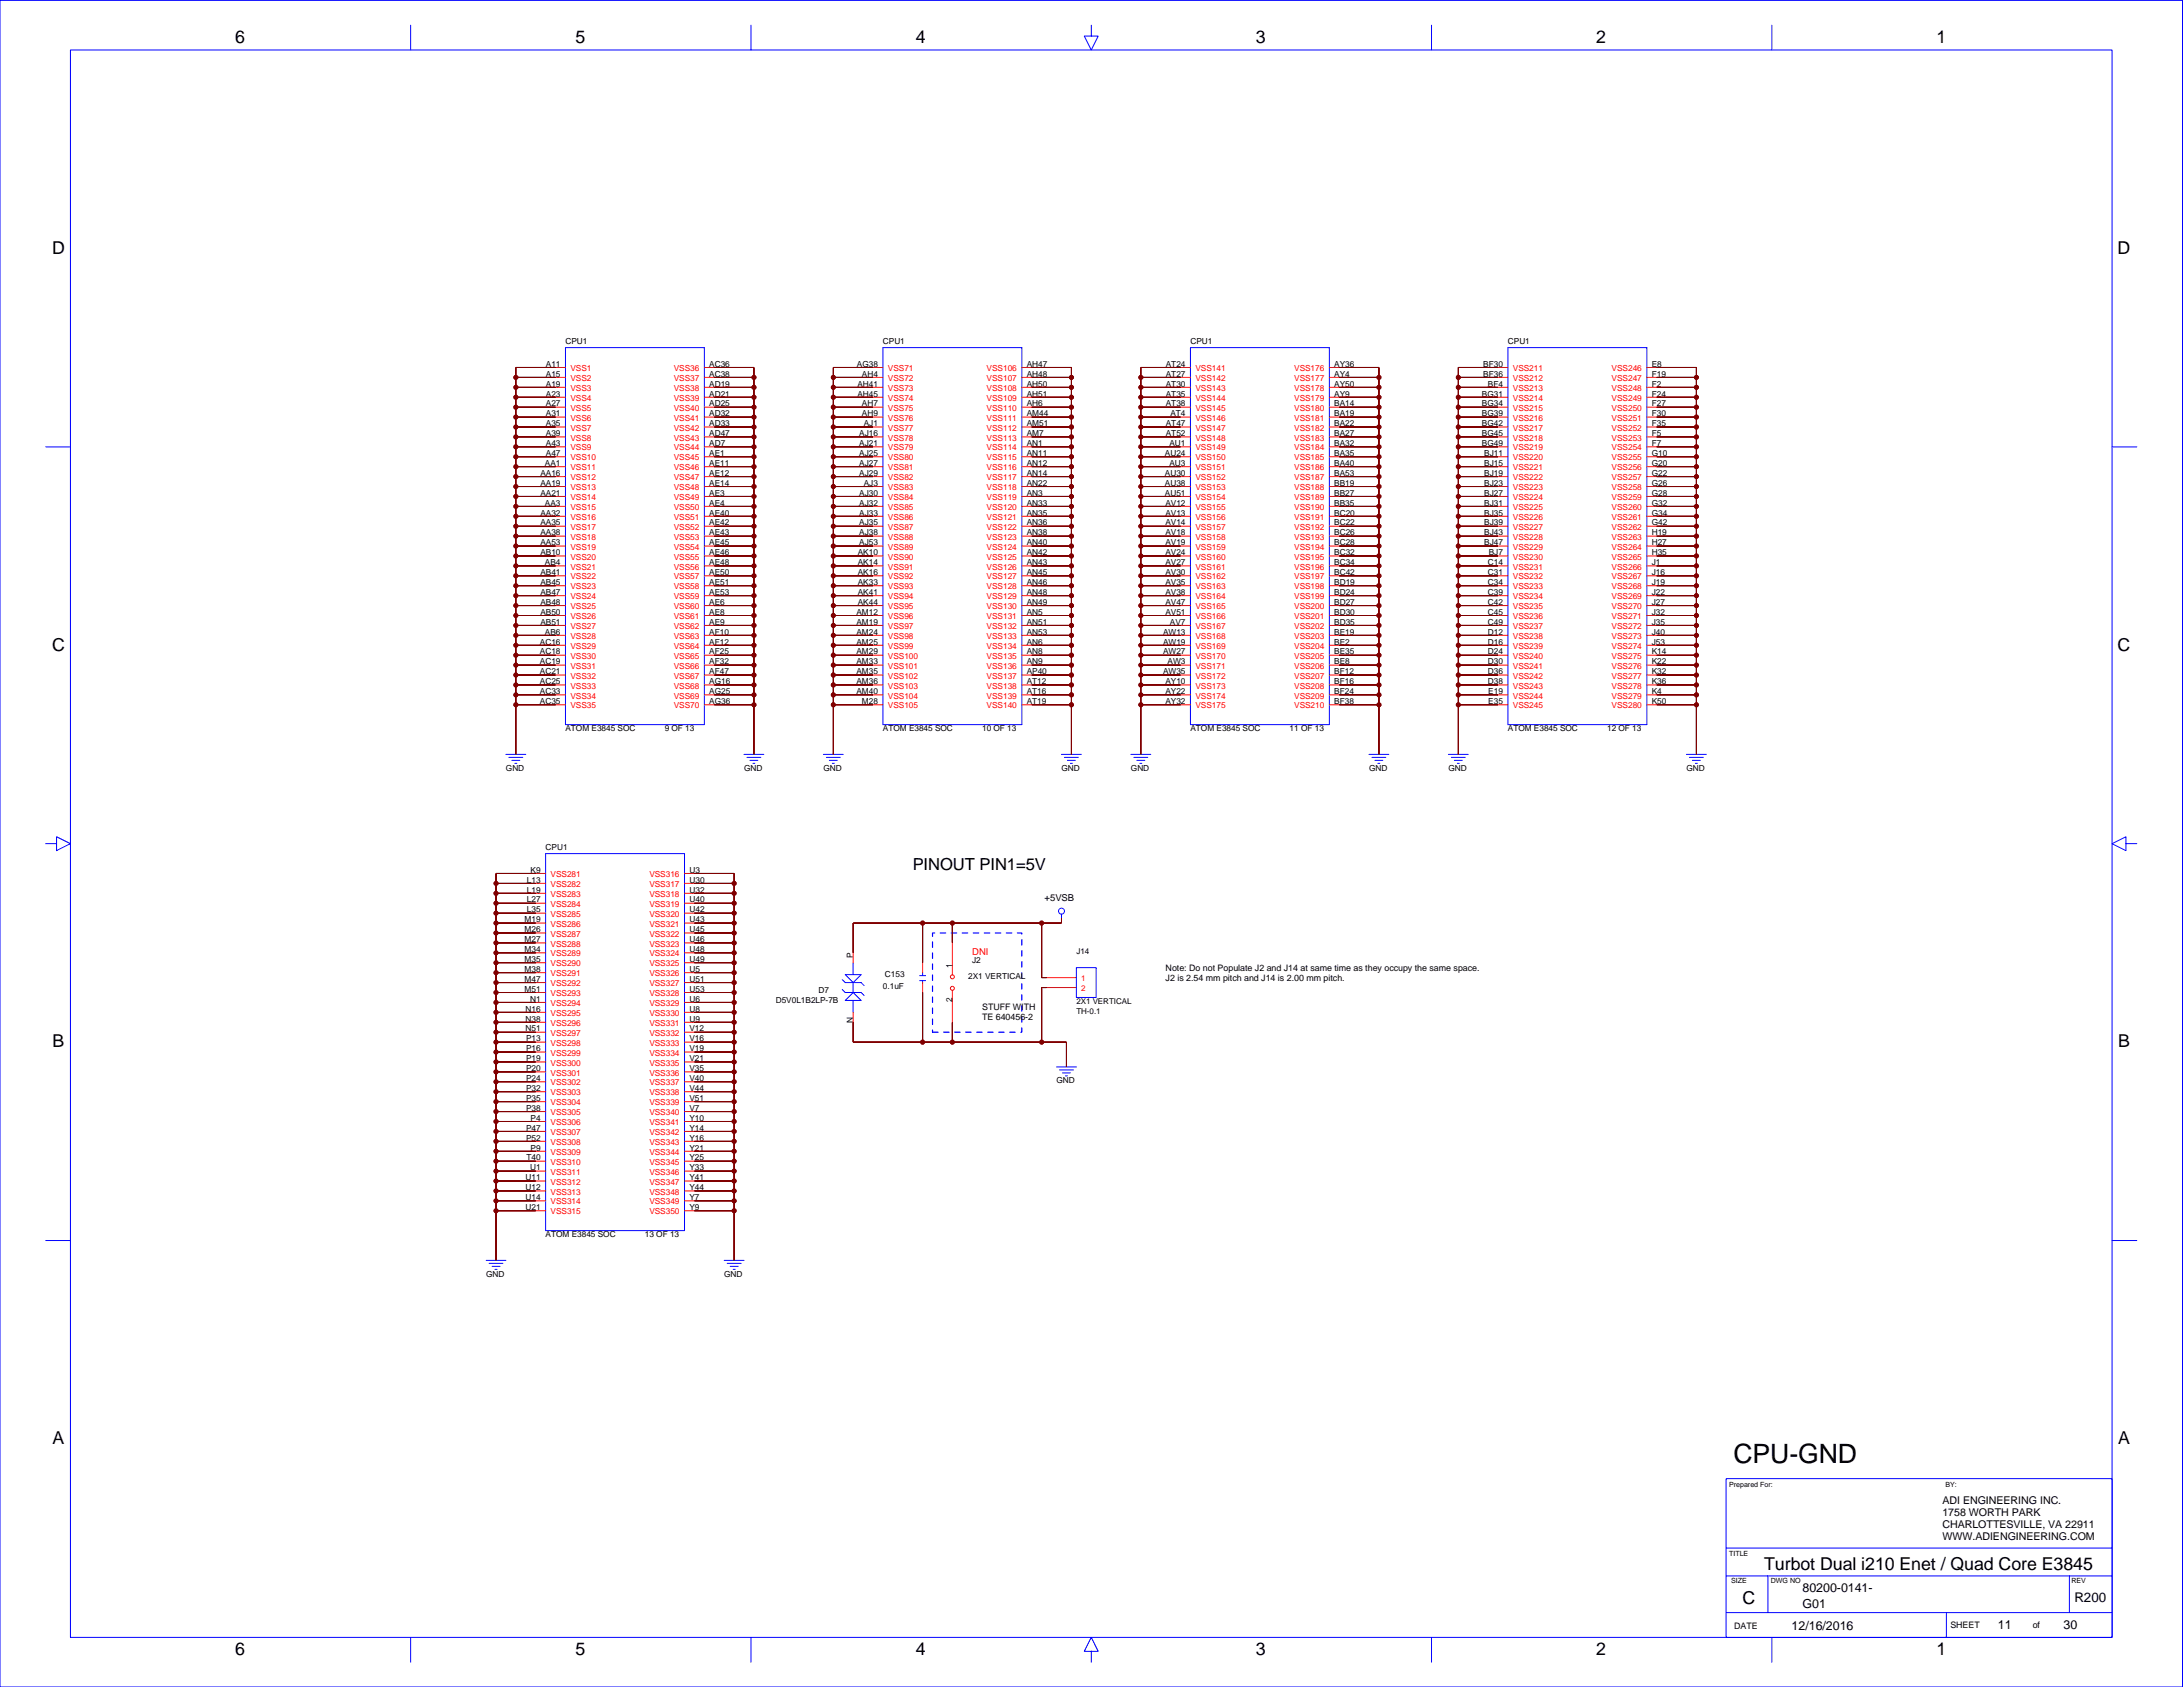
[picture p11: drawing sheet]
<svg xmlns="http://www.w3.org/2000/svg" width="559mm" height="432mm" viewBox="0 0 559 432" stroke-linecap="round" stroke-linejoin="round" font-family="sans-serif">
<defs><g id="words">
<text font-size="6.8" x="443.7" y="374.4">CPU-GND</text>
<g font-size="4.6">
<text x="60.2" y="11.1">6</text>
<text x="147.3" y="11.1">5</text>
<text x="234.4" y="11.1">4</text>
<text x="321.5" y="11.1">3</text>
<text x="408.6" y="11.1">2</text>
<text x="495.7" y="11.1">1</text>
<text x="13.4" y="64.9">D</text>
<text x="542.1" y="64.9">D</text>
<text x="13.4" y="166.5">C</text>
<text x="542.1" y="166.5">C</text>
<text x="13.5" y="268.1">B</text>
<text x="542.2" y="268.1">B</text>
<text x="13.5" y="369.7">A</text>
<text x="542.2" y="369.7">A</text>
<text x="451.6" y="401.8">Turbot Dual i210 Enet / Quad Core E3845</text>
<text x="446.1" y="410.6">C</text>
<text x="60.2" y="423.5">6</text>
<text x="147.3" y="423.5">5</text>
<text x="234.4" y="423.5">4</text>
<text x="321.5" y="423.5">3</text>
<text x="408.6" y="423.5">2</text>
<text x="495.7" y="423.5">1</text>
</g>
<text font-size="4.2" x="233.6" y="222.6">PINOUT PIN1=5V</text>
<text font-size="3.4" x="531" y="410">R200</text>
<g font-size="3.2">
<text x="461.4" y="407.5">80200-0141-</text>
<text x="461.4" y="411.5">G01</text>
<text x="458.6" y="417.1">12/16/2016</text>
<text x="511.4" y="416.9">11</text>
<text x="528.2" y="417">30</text>
</g>
<g font-size="2.7">
<text x="497.2" y="385">ADI ENGINEERING INC.</text>
<text x="497.2" y="388">1758 WORTH PARK</text>
<text x="497.2" y="391.1">CHARLOTTESVILLE, VA 22911</text>
<text x="497.2" y="394.1">WWW.ADIENGINEERING.COM</text>
</g>
<text font-size="2.4" x="267.4" y="230.7">+5VSB</text>
<text font-size="2.4" fill="#f00" x="248.9" y="244.4">DNI</text>
<g font-size="2.3">
<text x="298.4" y="248.4">Note: Do not Populate J2 and J14 at same time as they occupy the same space.</text>
<text x="298.4" y="251">J2 is 2.54 mm pitch and J14 is 2.00 mm pitch.</text>
<text x="251.4" y="261.1">TE 640456-2</text>
<text x="251.4" y="258.6">STUFF WITH</text>
<text x="443.9" y="417.1">DATE</text>
<text x="499.3" y="416.8">SHEET</text>
<text x="520.3" y="416.8">of</text>
</g>
<g font-size="2.1">
<text x="144.7" y="88">CPU1</text>
<text x="226" y="88">CPU1</text>
<text x="304.7" y="88">CPU1</text>
<text x="386" y="88">CPU1</text>
<text x="139.7" y="93.9">A11</text>
<text x="181.6" y="93.9">AC36</text>
<text x="219.3" y="93.9">AG38</text>
<text x="262.8" y="93.9">AH47</text>
<text x="298.4" y="93.9">AT24</text>
<text x="341.6" y="93.9">AY36</text>
<text x="379.7" y="93.9">BF30</text>
<text x="422.8" y="93.9">E8</text>
<text x="139.7" y="101.5">A23</text>
<text x="139.7" y="98.9">A19</text>
<text x="139.7" y="96.4">A15</text>
<text x="181.6" y="101.5">AD21</text>
<text x="181.6" y="98.9">AD19</text>
<text x="181.6" y="96.4">AC38</text>
<text x="219.5" y="101.5">AH45</text>
<text x="219.5" y="98.9">AH41</text>
<text x="220.6" y="96.4">AH4</text>
<text x="262.8" y="96.4">AH48</text>
<text x="262.8" y="98.9">AH50</text>
<text x="262.8" y="101.5">AH51</text>
<text x="298.4" y="101.5">AT35</text>
<text x="298.4" y="98.9">AT30</text>
<text x="298.4" y="96.4">AT27</text>
<text x="341.6" y="96.4">AY4</text>
<text x="341.6" y="98.9">AY50</text>
<text x="341.6" y="101.5">AY9</text>
<text x="379.3" y="101.5">BG31</text>
<text x="379.7" y="96.4">BF36</text>
<text x="380.9" y="98.9">BF4</text>
<text x="422.8" y="96.4">F19</text>
<text x="422.8" y="98.9">F2</text>
<text x="422.8" y="101.5">F24</text>
<text x="139.7" y="106.6">A31</text>
<text x="139.7" y="104">A27</text>
<text x="181.6" y="106.6">AD32</text>
<text x="181.6" y="104">AD25</text>
<text x="220.6" y="104">AH7</text>
<text x="220.6" y="106.6">AH9</text>
<text x="262.8" y="104">AH6</text>
<text x="262.8" y="106.6">AM44</text>
<text x="298.4" y="104">AT38</text>
<text x="299.6" y="106.6">AT4</text>
<text x="341.6" y="104">BA14</text>
<text x="341.6" y="106.6">BA19</text>
<text x="379.3" y="106.6">BG39</text>
<text x="379.3" y="104">BG34</text>
<text x="422.8" y="104">F27</text>
<text x="422.8" y="106.6">F30</text>
<text x="139.7" y="111.6">A39</text>
<text x="139.7" y="109.1">A35</text>
<text x="181.6" y="111.6">AD47</text>
<text x="181.6" y="109.1">AD33</text>
<text x="219.9" y="111.6">AJ16</text>
<text x="221.1" y="109.1">AJ1</text>
<text x="262.8" y="109.1">AM51</text>
<text x="262.8" y="111.6">AM7</text>
<text x="298.4" y="111.6">AT52</text>
<text x="298.4" y="109.1">AT47</text>
<text x="341.6" y="109.1">BA22</text>
<text x="341.6" y="111.6">BA27</text>
<text x="379.3" y="111.6">BG45</text>
<text x="379.3" y="109.1">BG42</text>
<text x="422.8" y="111.6">F5</text>
<text x="422.8" y="109.1">F35</text>
<text x="139.5" y="119.3">AA1</text>
<text x="139.7" y="116.7">A47</text>
<text x="139.7" y="114.2">A43</text>
<text x="181.6" y="119.3">AE11</text>
<text x="181.6" y="116.7">AE1</text>
<text x="181.6" y="114.2">AD7</text>
<text x="219.9" y="114.2">AJ21</text>
<text x="219.9" y="116.7">AJ25</text>
<text x="219.9" y="119.3">AJ27</text>
<text x="262.8" y="114.2">AN1</text>
<text x="262.8" y="116.7">AN11</text>
<text x="262.8" y="119.3">AN12</text>
<text x="298.2" y="116.7">AU24</text>
<text x="299.4" y="119.3">AU3</text>
<text x="299.4" y="114.2">AU1</text>
<text x="341.6" y="114.2">BA32</text>
<text x="341.6" y="116.7">BA35</text>
<text x="341.6" y="119.3">BA40</text>
<text x="379.3" y="114.2">BG49</text>
<text x="379.9" y="119.3">BJ15</text>
<text x="379.9" y="116.7">BJ11</text>
<text x="422.8" y="119.3">G20</text>
<text x="422.8" y="116.7">G10</text>
<text x="422.8" y="114.2">F7</text>
<text x="138.3" y="124.3">AA19</text>
<text x="138.3" y="121.8">AA16</text>
<text x="181.6" y="124.3">AE14</text>
<text x="181.6" y="121.8">AE12</text>
<text x="219.9" y="121.8">AJ29</text>
<text x="221.1" y="124.3">AJ3</text>
<text x="262.8" y="121.8">AN14</text>
<text x="262.8" y="124.3">AN22</text>
<text x="298.2" y="124.3">AU38</text>
<text x="298.2" y="121.8">AU30</text>
<text x="341.6" y="121.8">BA53</text>
<text x="341.6" y="124.3">BB19</text>
<text x="379.9" y="124.3">BJ23</text>
<text x="379.9" y="121.8">BJ19</text>
<text x="422.8" y="124.3">G26</text>
<text x="422.8" y="121.8">G22</text>
<text x="138.3" y="132">AA32</text>
<text x="138.3" y="126.9">AA21</text>
<text x="139.5" y="129.4">AA3</text>
<text x="181.6" y="132">AE40</text>
<text x="181.6" y="126.9">AE3</text>
<text x="181.6" y="129.4">AE4</text>
<text x="219.9" y="126.9">AJ30</text>
<text x="219.9" y="129.4">AJ32</text>
<text x="219.9" y="132">AJ33</text>
<text x="262.8" y="126.9">AN3</text>
<text x="262.8" y="129.4">AN33</text>
<text x="262.8" y="132">AN35</text>
<text x="298.2" y="126.9">AU51</text>
<text x="298.3" y="132">AV13</text>
<text x="298.3" y="129.4">AV12</text>
<text x="341.6" y="126.9">BB27</text>
<text x="341.6" y="129.4">BB35</text>
<text x="341.6" y="132">BC20</text>
<text x="379.9" y="126.9">BJ27</text>
<text x="379.9" y="129.4">BJ31</text>
<text x="379.9" y="132">BJ35</text>
<text x="422.8" y="132">G34</text>
<text x="422.8" y="129.4">G32</text>
<text x="422.8" y="126.9">G28</text>
<text x="138.3" y="137">AA38</text>
<text x="138.3" y="134.5">AA35</text>
<text x="181.6" y="137">AE43</text>
<text x="181.6" y="134.5">AE42</text>
<text x="219.9" y="134.5">AJ35</text>
<text x="219.9" y="137">AJ38</text>
<text x="262.8" y="134.5">AN36</text>
<text x="262.8" y="137">AN38</text>
<text x="298.3" y="137">AV18</text>
<text x="298.3" y="134.5">AV14</text>
<text x="341.6" y="134.5">BC22</text>
<text x="341.6" y="137">BC26</text>
<text x="379.9" y="134.5">BJ39</text>
<text x="379.9" y="137">BJ43</text>
<text x="422.8" y="137">H19</text>
<text x="422.8" y="134.5">G42</text>
<text x="138.3" y="142.1">AB10</text>
<text x="138.3" y="139.6">AA53</text>
<text x="181.6" y="142.1">AE46</text>
<text x="181.6" y="139.6">AE45</text>
<text x="219.6" y="142.1">AK10</text>
<text x="219.9" y="139.6">AJ53</text>
<text x="262.8" y="139.6">AN40</text>
<text x="262.8" y="142.1">AN42</text>
<text x="298.3" y="142.1">AV24</text>
<text x="298.3" y="139.6">AV19</text>
<text x="341.6" y="139.6">BC28</text>
<text x="341.6" y="142.1">BC32</text>
<text x="379.9" y="139.6">BJ47</text>
<text x="381.1" y="142.1">BJ7</text>
<text x="422.8" y="142.1">H35</text>
<text x="422.8" y="139.6">H27</text>
<text x="138.3" y="149.7">AB45</text>
<text x="138.3" y="147.2">AB41</text>
<text x="139.5" y="144.7">AB4</text>
<text x="181.6" y="149.7">AE51</text>
<text x="181.6" y="147.2">AE50</text>
<text x="181.6" y="144.7">AE48</text>
<text x="219.6" y="144.7">AK14</text>
<text x="219.6" y="147.2">AK16</text>
<text x="219.6" y="149.7">AK33</text>
<text x="262.8" y="144.7">AN43</text>
<text x="262.8" y="147.2">AN45</text>
<text x="262.8" y="149.7">AN46</text>
<text x="298.3" y="149.7">AV35</text>
<text x="298.3" y="147.2">AV30</text>
<text x="298.3" y="144.7">AV27</text>
<text x="341.6" y="144.7">BC34</text>
<text x="341.6" y="147.2">BC42</text>
<text x="341.6" y="149.7">BD19</text>
<text x="380.9" y="149.7">C34</text>
<text x="380.9" y="147.2">C31</text>
<text x="380.9" y="144.7">C14</text>
<text x="422.8" y="149.7">J19</text>
<text x="422.8" y="147.2">J16</text>
<text x="422.8" y="144.7">J1</text>
<text x="138.3" y="154.8">AB48</text>
<text x="138.3" y="152.3">AB47</text>
<text x="181.6" y="154.8">AE6</text>
<text x="181.6" y="152.3">AE53</text>
<text x="219.6" y="154.8">AK44</text>
<text x="219.6" y="152.3">AK41</text>
<text x="262.8" y="154.8">AN49</text>
<text x="262.8" y="152.3">AN48</text>
<text x="298.3" y="152.3">AV38</text>
<text x="298.3" y="154.8">AV47</text>
<text x="341.6" y="154.8">BD27</text>
<text x="341.6" y="152.3">BD24</text>
<text x="380.9" y="152.3">C39</text>
<text x="380.9" y="154.8">C42</text>
<text x="422.8" y="152.3">J22</text>
<text x="422.8" y="154.8">J27</text>
<text x="138.3" y="157.4">AB50</text>
<text x="138.3" y="159.9">AB51</text>
<text x="181.6" y="157.4">AE8</text>
<text x="181.6" y="159.9">AE9</text>
<text x="219.2" y="157.4">AM12</text>
<text x="219.2" y="159.9">AM19</text>
<text x="262.8" y="157.4">AN5</text>
<text x="262.8" y="159.9">AN51</text>
<text x="298.3" y="157.4">AV51</text>
<text x="299.5" y="159.9">AV7</text>
<text x="341.6" y="157.4">BD30</text>
<text x="341.6" y="159.9">BD35</text>
<text x="380.9" y="159.9">C49</text>
<text x="380.9" y="157.4">C45</text>
<text x="422.8" y="159.9">J35</text>
<text x="422.8" y="157.4">J32</text>
<text x="138.2" y="167.5">AC18</text>
<text x="138.2" y="165">AC16</text>
<text x="139.5" y="162.4">AB6</text>
<text x="181.6" y="167.5">AF25</text>
<text x="181.6" y="165">AF12</text>
<text x="181.6" y="162.4">AF10</text>
<text x="219.2" y="162.4">AM24</text>
<text x="219.2" y="165">AM25</text>
<text x="219.2" y="167.5">AM29</text>
<text x="262.8" y="162.4">AN53</text>
<text x="262.8" y="165">AN6</text>
<text x="262.8" y="167.5">AN8</text>
<text x="297.7" y="165">AW19</text>
<text x="297.7" y="162.4">AW13</text>
<text x="297.7" y="167.5">AW27</text>
<text x="341.6" y="162.4">BE19</text>
<text x="341.6" y="165">BE2</text>
<text x="341.6" y="167.5">BE35</text>
<text x="380.9" y="167.5">D24</text>
<text x="380.9" y="165">D16</text>
<text x="380.9" y="162.4">D12</text>
<text x="422.8" y="167.5">K14</text>
<text x="422.8" y="165">J53</text>
<text x="422.8" y="162.4">J40</text>
<text x="138.2" y="172.6">AC21</text>
<text x="138.2" y="170.1">AC19</text>
<text x="181.6" y="172.6">AF47</text>
<text x="181.6" y="170.1">AF32</text>
<text x="219.2" y="170.1">AM33</text>
<text x="219.2" y="172.6">AM35</text>
<text x="262.8" y="170.1">AN9</text>
<text x="262.8" y="172.6">AP40</text>
<text x="297.7" y="172.6">AW35</text>
<text x="298.9" y="170.1">AW3</text>
<text x="341.6" y="170.1">BE8</text>
<text x="341.6" y="172.6">BF12</text>
<text x="380.9" y="172.6">D36</text>
<text x="380.9" y="170.1">D30</text>
<text x="422.8" y="172.6">K32</text>
<text x="422.8" y="170.1">K22</text>
<text x="138.2" y="177.7">AC33</text>
<text x="138.2" y="175.1">AC25</text>
<text x="181.6" y="177.7">AG25</text>
<text x="181.6" y="175.1">AG16</text>
<text x="219.2" y="175.1">AM36</text>
<text x="219.2" y="177.7">AM40</text>
<text x="262.8" y="175.1">AT12</text>
<text x="262.8" y="177.7">AT16</text>
<text x="298.3" y="177.7">AY22</text>
<text x="298.3" y="175.1">AY10</text>
<text x="341.6" y="175.1">BF16</text>
<text x="341.6" y="177.7">BF24</text>
<text x="380.9" y="175.1">D38</text>
<text x="381" y="177.7">E19</text>
<text x="422.8" y="177.7">K4</text>
<text x="422.8" y="175.1">K36</text>
<text x="138.2" y="180.2">AC35</text>
<text x="181.6" y="180.2">AG36</text>
<text x="220.6" y="180.2">M28</text>
<text x="262.8" y="180.2">AT19</text>
<text x="298.3" y="180.2">AY32</text>
<text x="341.6" y="180.2">BF38</text>
<text x="381" y="180.2">E35</text>
<text x="422.8" y="180.2">K50</text>
<text x="144.7" y="187.1">ATOM E3845 SOC</text>
<text x="170.1" y="187.1">9 OF 13</text>
<text x="226" y="187.1">ATOM E3845 SOC</text>
<text x="251.4" y="187.1">10 OF 13</text>
<text x="304.7" y="187.1">ATOM E3845 SOC</text>
<text x="330.1" y="187.1">11 OF 13</text>
<text x="386" y="187.1">ATOM E3845 SOC</text>
<text x="411.4" y="187.1">12 OF 13</text>
<text x="129.5" y="197.2">GND</text>
<text x="190.5" y="197.2">GND</text>
<text x="210.8" y="197.2">GND</text>
<text x="271.7" y="197.2">GND</text>
<text x="289.5" y="197.2">GND</text>
<text x="350.4" y="197.2">GND</text>
<text x="370.8" y="197.2">GND</text>
<text x="431.7" y="197.2">GND</text>
<text x="139.7" y="217.5">CPU1</text>
<text x="134.9" y="225.9">L13</text>
<text x="135.8" y="223.4">K9</text>
<text x="176.5" y="225.9">U30</text>
<text x="176.5" y="223.4">U3</text>
<text x="134.9" y="233.5">L35</text>
<text x="134.9" y="231">L27</text>
<text x="134.9" y="228.5">L19</text>
<text x="176.5" y="228.5">U32</text>
<text x="176.5" y="231">U40</text>
<text x="176.5" y="233.5">U42</text>
<text x="134.3" y="236.1">M19</text>
<text x="134.3" y="238.6">M26</text>
<text x="176.5" y="236.1">U43</text>
<text x="176.5" y="238.6">U45</text>
<text x="134.3" y="241.2">M27</text>
<text x="134.3" y="243.7">M34</text>
<text x="176.5" y="243.7">U48</text>
<text x="176.5" y="241.2">U46</text>
<text x="218.3" y="245.2" transform="rotate(-90 218.3 245.2)">P</text>
<text x="134.3" y="248.8">M38</text>
<text x="134.3" y="251.3">M47</text>
<text x="134.3" y="246.2">M35</text>
<text x="176.5" y="246.2">U49</text>
<text x="176.5" y="248.8">U5</text>
<text x="176.5" y="251.3">U51</text>
<text x="226.5" y="250">C153</text>
<text x="243.7" y="247.7" transform="rotate(-90 243.7 247.7)">1</text>
<text x="247.8" y="250.7">2X1 VERTICAL</text>
<text x="248.9" y="246.6">J2</text>
<text x="134.3" y="253.9">M51</text>
<text x="135.7" y="256.4">N1</text>
<text x="176.5" y="256.4">U6</text>
<text x="176.5" y="253.9">U53</text>
<text x="198.6" y="256.7">D5V0L1B2LP-7B</text>
<text x="209.5" y="254.2">D7</text>
<text x="226" y="253.1">0.1uF</text>
<text x="243.7" y="256.5" transform="rotate(-90 243.7 256.5)">2</text>
<text x="134.5" y="261.5">N38</text>
<text x="134.5" y="258.9">N16</text>
<text x="176.5" y="261.5">U9</text>
<text x="176.5" y="258.9">U8</text>
<text x="218.3" y="261.9" transform="rotate(-90 218.3 261.9)">N</text>
<text x="134.5" y="264">N51</text>
<text x="134.7" y="266.6">P13</text>
<text x="134.7" y="269.1">P16</text>
<text x="176.5" y="266.6">V16</text>
<text x="176.5" y="269.1">V19</text>
<text x="176.5" y="264">V12</text>
<text x="134.7" y="274.2">P20</text>
<text x="134.7" y="271.6">P19</text>
<text x="176.5" y="274.2">V35</text>
<text x="176.5" y="271.6">V21</text>
<text x="134.7" y="281.8">P35</text>
<text x="134.7" y="279.2">P32</text>
<text x="134.7" y="276.7">P24</text>
<text x="176.5" y="281.8">V51</text>
<text x="176.5" y="279.2">V44</text>
<text x="176.5" y="276.7">V40</text>
<text x="270.4" y="277.2">GND</text>
<text x="134.7" y="284.3">P38</text>
<text x="135.8" y="286.9">P4</text>
<text x="176.5" y="286.9">Y10</text>
<text x="176.5" y="284.3">V7</text>
<text x="134.7" y="291.9">P52</text>
<text x="134.7" y="289.4">P47</text>
<text x="176.5" y="291.9">Y16</text>
<text x="176.5" y="289.4">Y14</text>
<text x="134.8" y="297">T40</text>
<text x="135.7" y="299.6">U1</text>
<text x="135.8" y="294.5">P9</text>
<text x="176.5" y="299.6">Y33</text>
<text x="176.5" y="297">Y25</text>
<text x="176.5" y="294.5">Y21</text>
<text x="134.5" y="304.6">U12</text>
<text x="134.5" y="302.1">U11</text>
<text x="176.5" y="304.6">Y44</text>
<text x="176.5" y="302.1">Y41</text>
<text x="134.5" y="307.2">U14</text>
<text x="134.5" y="309.7">U21</text>
<text x="176.5" y="307.2">Y7</text>
<text x="176.5" y="309.7">Y9</text>
<text x="139.7" y="316.6">ATOM E3845 SOC</text>
<text x="165.1" y="316.6">13 OF 13</text>
<text x="124.4" y="326.7">GND</text>
<text x="185.4" y="326.7">GND</text>
</g>
<g font-size="2.1" fill="#f00">
<text x="146" y="95">VSS1</text>
<text x="172.5" y="95">VSS36</text>
<text x="227.3" y="95">VSS71</text>
<text x="252.6" y="95">VSS106</text>
<text x="306" y="95">VSS141</text>
<text x="331.3" y="95">VSS176</text>
<text x="387.3" y="95">VSS211</text>
<text x="412.5" y="95">VSS246</text>
<text x="146" y="97.5">VSS2</text>
<text x="146" y="100.1">VSS3</text>
<text x="172.5" y="97.5">VSS37</text>
<text x="172.5" y="100.1">VSS38</text>
<text x="227.3" y="100.1">VSS73</text>
<text x="227.3" y="97.5">VSS72</text>
<text x="252.6" y="100.1">VSS108</text>
<text x="252.6" y="97.5">VSS107</text>
<text x="306" y="97.5">VSS142</text>
<text x="306" y="100.1">VSS143</text>
<text x="331.3" y="100.1">VSS178</text>
<text x="331.3" y="97.5">VSS177</text>
<text x="387.3" y="97.5">VSS212</text>
<text x="387.3" y="100.1">VSS213</text>
<text x="412.5" y="100.1">VSS248</text>
<text x="412.5" y="97.5">VSS247</text>
<text x="146" y="102.6">VSS4</text>
<text x="146" y="105.1">VSS5</text>
<text x="146" y="107.7">VSS6</text>
<text x="172.5" y="102.6">VSS39</text>
<text x="172.5" y="105.1">VSS40</text>
<text x="172.5" y="107.7">VSS41</text>
<text x="227.3" y="107.7">VSS76</text>
<text x="227.3" y="105.1">VSS75</text>
<text x="227.3" y="102.6">VSS74</text>
<text x="252.6" y="107.7">VSS111</text>
<text x="252.6" y="105.1">VSS110</text>
<text x="252.6" y="102.6">VSS109</text>
<text x="306" y="102.6">VSS144</text>
<text x="306" y="105.1">VSS145</text>
<text x="306" y="107.7">VSS146</text>
<text x="331.3" y="107.7">VSS181</text>
<text x="331.3" y="105.1">VSS180</text>
<text x="331.3" y="102.6">VSS179</text>
<text x="387.3" y="102.6">VSS214</text>
<text x="387.3" y="105.1">VSS215</text>
<text x="387.3" y="107.7">VSS216</text>
<text x="412.5" y="107.7">VSS251</text>
<text x="412.5" y="105.1">VSS250</text>
<text x="412.5" y="102.6">VSS249</text>
<text x="146" y="110.2">VSS7</text>
<text x="146" y="112.8">VSS8</text>
<text x="172.5" y="110.2">VSS42</text>
<text x="172.5" y="112.8">VSS43</text>
<text x="227.3" y="112.8">VSS78</text>
<text x="227.3" y="110.2">VSS77</text>
<text x="252.6" y="112.8">VSS113</text>
<text x="252.6" y="110.2">VSS112</text>
<text x="306" y="110.2">VSS147</text>
<text x="306" y="112.8">VSS148</text>
<text x="331.3" y="112.8">VSS183</text>
<text x="331.3" y="110.2">VSS182</text>
<text x="387.3" y="110.2">VSS217</text>
<text x="387.3" y="112.8">VSS218</text>
<text x="412.5" y="110.2">VSS252</text>
<text x="412.5" y="112.8">VSS253</text>
<text x="146" y="115.3">VSS9</text>
<text x="146" y="117.8">VSS10</text>
<text x="172.5" y="115.3">VSS44</text>
<text x="172.5" y="117.8">VSS45</text>
<text x="227.3" y="117.8">VSS80</text>
<text x="227.3" y="115.3">VSS79</text>
<text x="252.6" y="117.8">VSS115</text>
<text x="252.6" y="115.3">VSS114</text>
<text x="306" y="115.3">VSS149</text>
<text x="306" y="117.8">VSS150</text>
<text x="331.3" y="117.8">VSS185</text>
<text x="331.3" y="115.3">VSS184</text>
<text x="387.3" y="115.3">VSS219</text>
<text x="387.3" y="117.8">VSS220</text>
<text x="412.5" y="115.3">VSS254</text>
<text x="412.5" y="117.8">VSS255</text>
<text x="146" y="122.9">VSS12</text>
<text x="146" y="120.4">VSS11</text>
<text x="146" y="125.5">VSS13</text>
<text x="172.5" y="122.9">VSS47</text>
<text x="172.5" y="120.4">VSS46</text>
<text x="172.5" y="125.5">VSS48</text>
<text x="227.3" y="125.5">VSS83</text>
<text x="227.3" y="120.4">VSS81</text>
<text x="227.3" y="122.9">VSS82</text>
<text x="252.6" y="125.5">VSS118</text>
<text x="252.6" y="120.4">VSS116</text>
<text x="252.6" y="122.9">VSS117</text>
<text x="306" y="122.9">VSS152</text>
<text x="306" y="120.4">VSS151</text>
<text x="306" y="125.5">VSS153</text>
<text x="331.3" y="125.5">VSS188</text>
<text x="331.3" y="120.4">VSS186</text>
<text x="331.3" y="122.9">VSS187</text>
<text x="387.3" y="122.9">VSS222</text>
<text x="387.3" y="120.4">VSS221</text>
<text x="387.3" y="125.5">VSS223</text>
<text x="412.5" y="122.9">VSS257</text>
<text x="412.5" y="120.4">VSS256</text>
<text x="412.5" y="125.5">VSS258</text>
<text x="146" y="130.5">VSS15</text>
<text x="146" y="128">VSS14</text>
<text x="172.5" y="130.5">VSS50</text>
<text x="172.5" y="128">VSS49</text>
<text x="227.3" y="130.5">VSS85</text>
<text x="227.3" y="128">VSS84</text>
<text x="252.6" y="130.5">VSS120</text>
<text x="252.6" y="128">VSS119</text>
<text x="306" y="128">VSS154</text>
<text x="306" y="130.5">VSS155</text>
<text x="331.3" y="130.5">VSS190</text>
<text x="331.3" y="128">VSS189</text>
<text x="387.3" y="130.5">VSS225</text>
<text x="387.3" y="128">VSS224</text>
<text x="412.5" y="128">VSS259</text>
<text x="412.5" y="130.5">VSS260</text>
<text x="146" y="133.1">VSS16</text>
<text x="146" y="135.6">VSS17</text>
<text x="172.5" y="133.1">VSS51</text>
<text x="172.5" y="135.6">VSS52</text>
<text x="227.3" y="133.1">VSS86</text>
<text x="227.3" y="135.6">VSS87</text>
<text x="252.6" y="133.1">VSS121</text>
<text x="252.6" y="135.6">VSS122</text>
<text x="306" y="135.6">VSS157</text>
<text x="306" y="133.1">VSS156</text>
<text x="331.3" y="133.1">VSS191</text>
<text x="331.3" y="135.6">VSS192</text>
<text x="387.3" y="135.6">VSS227</text>
<text x="387.3" y="133.1">VSS226</text>
<text x="412.5" y="135.6">VSS262</text>
<text x="412.5" y="133.1">VSS261</text>
<text x="146" y="140.7">VSS19</text>
<text x="146" y="138.2">VSS18</text>
<text x="146" y="143.2">VSS20</text>
<text x="172.5" y="138.2">VSS53</text>
<text x="172.5" y="140.7">VSS54</text>
<text x="172.5" y="143.2">VSS55</text>
<text x="227.3" y="143.2">VSS90</text>
<text x="227.3" y="138.2">VSS88</text>
<text x="227.3" y="140.7">VSS89</text>
<text x="252.6" y="143.2">VSS125</text>
<text x="252.6" y="138.2">VSS123</text>
<text x="252.6" y="140.7">VSS124</text>
<text x="306" y="140.7">VSS159</text>
<text x="306" y="138.2">VSS158</text>
<text x="306" y="143.2">VSS160</text>
<text x="331.3" y="143.2">VSS195</text>
<text x="331.3" y="138.2">VSS193</text>
<text x="331.3" y="140.7">VSS194</text>
<text x="387.3" y="140.7">VSS229</text>
<text x="387.3" y="143.2">VSS230</text>
<text x="387.3" y="138.2">VSS228</text>
<text x="412.5" y="140.7">VSS264</text>
<text x="412.5" y="138.2">VSS263</text>
<text x="412.5" y="143.2">VSS265</text>
<text x="146" y="145.8">VSS21</text>
<text x="146" y="148.3">VSS22</text>
<text x="172.5" y="145.8">VSS56</text>
<text x="172.5" y="148.3">VSS57</text>
<text x="227.3" y="148.3">VSS92</text>
<text x="227.3" y="145.8">VSS91</text>
<text x="252.6" y="148.3">VSS127</text>
<text x="252.6" y="145.8">VSS126</text>
<text x="306" y="145.8">VSS161</text>
<text x="306" y="148.3">VSS162</text>
<text x="331.3" y="148.3">VSS197</text>
<text x="331.3" y="145.8">VSS196</text>
<text x="387.3" y="145.8">VSS231</text>
<text x="387.3" y="148.3">VSS232</text>
<text x="412.5" y="145.8">VSS266</text>
<text x="412.5" y="148.3">VSS267</text>
<text x="146" y="150.9">VSS23</text>
<text x="146" y="153.4">VSS24</text>
<text x="146" y="155.9">VSS25</text>
<text x="172.5" y="150.9">VSS58</text>
<text x="172.5" y="153.4">VSS59</text>
<text x="172.5" y="155.9">VSS60</text>
<text x="227.3" y="153.4">VSS94</text>
<text x="227.3" y="155.9">VSS95</text>
<text x="227.3" y="150.9">VSS93</text>
<text x="252.6" y="153.4">VSS129</text>
<text x="252.6" y="155.9">VSS130</text>
<text x="252.6" y="150.9">VSS128</text>
<text x="306" y="150.9">VSS163</text>
<text x="306" y="155.9">VSS165</text>
<text x="306" y="153.4">VSS164</text>
<text x="331.3" y="153.4">VSS199</text>
<text x="331.3" y="155.9">VSS200</text>
<text x="331.3" y="150.9">VSS198</text>
<text x="387.3" y="150.9">VSS233</text>
<text x="387.3" y="155.9">VSS235</text>
<text x="387.3" y="153.4">VSS234</text>
<text x="412.5" y="150.9">VSS268</text>
<text x="412.5" y="155.9">VSS270</text>
<text x="412.5" y="153.4">VSS269</text>
<text x="146" y="161">VSS27</text>
<text x="146" y="158.5">VSS26</text>
<text x="172.5" y="161">VSS62</text>
<text x="172.5" y="158.5">VSS61</text>
<text x="227.3" y="161">VSS97</text>
<text x="227.3" y="158.5">VSS96</text>
<text x="252.6" y="161">VSS132</text>
<text x="252.6" y="158.5">VSS131</text>
<text x="306" y="158.5">VSS166</text>
<text x="306" y="161">VSS167</text>
<text x="331.3" y="161">VSS202</text>
<text x="331.3" y="158.5">VSS201</text>
<text x="387.3" y="158.5">VSS236</text>
<text x="387.3" y="161">VSS237</text>
<text x="412.5" y="158.5">VSS271</text>
<text x="412.5" y="161">VSS272</text>
<text x="146" y="163.6">VSS28</text>
<text x="146" y="166.1">VSS29</text>
<text x="172.5" y="163.6">VSS63</text>
<text x="172.5" y="166.1">VSS64</text>
<text x="227.3" y="166.1">VSS99</text>
<text x="227.3" y="163.6">VSS98</text>
<text x="252.6" y="166.1">VSS134</text>
<text x="252.6" y="163.6">VSS133</text>
<text x="306" y="163.6">VSS168</text>
<text x="306" y="166.1">VSS169</text>
<text x="331.3" y="166.1">VSS204</text>
<text x="331.3" y="163.6">VSS203</text>
<text x="387.3" y="163.6">VSS238</text>
<text x="387.3" y="166.1">VSS239</text>
<text x="412.5" y="163.6">VSS273</text>
<text x="412.5" y="166.1">VSS274</text>
<text x="146" y="168.6">VSS30</text>
<text x="146" y="171.2">VSS31</text>
<text x="146" y="173.7">VSS32</text>
<text x="172.5" y="168.6">VSS65</text>
<text x="172.5" y="171.2">VSS66</text>
<text x="172.5" y="173.7">VSS67</text>
<text x="227.3" y="173.7">VSS102</text>
<text x="227.3" y="171.2">VSS101</text>
<text x="227.3" y="168.6">VSS100</text>
<text x="252.6" y="173.7">VSS137</text>
<text x="252.6" y="171.2">VSS136</text>
<text x="252.6" y="168.6">VSS135</text>
<text x="306" y="168.6">VSS170</text>
<text x="306" y="173.7">VSS172</text>
<text x="306" y="171.2">VSS171</text>
<text x="331.3" y="173.7">VSS207</text>
<text x="331.3" y="171.2">VSS206</text>
<text x="331.3" y="168.6">VSS205</text>
<text x="387.3" y="168.6">VSS240</text>
<text x="387.3" y="171.2">VSS241</text>
<text x="387.3" y="173.7">VSS242</text>
<text x="412.5" y="168.6">VSS275</text>
<text x="412.5" y="171.2">VSS276</text>
<text x="412.5" y="173.7">VSS277</text>
<text x="146" y="176.2">VSS33</text>
<text x="146" y="178.8">VSS34</text>
<text x="172.5" y="176.2">VSS68</text>
<text x="172.5" y="178.8">VSS69</text>
<text x="227.3" y="178.8">VSS104</text>
<text x="227.3" y="176.2">VSS103</text>
<text x="252.6" y="178.8">VSS139</text>
<text x="252.6" y="176.2">VSS138</text>
<text x="306" y="176.2">VSS173</text>
<text x="306" y="178.8">VSS174</text>
<text x="331.3" y="178.8">VSS209</text>
<text x="331.3" y="176.2">VSS208</text>
<text x="387.3" y="176.2">VSS243</text>
<text x="387.3" y="178.8">VSS244</text>
<text x="412.5" y="176.2">VSS278</text>
<text x="412.5" y="178.8">VSS279</text>
<text x="146" y="181.3">VSS35</text>
<text x="172.5" y="181.3">VSS70</text>
<text x="227.3" y="181.3">VSS105</text>
<text x="252.6" y="181.3">VSS140</text>
<text x="306" y="181.3">VSS175</text>
<text x="331.3" y="181.3">VSS210</text>
<text x="387.3" y="181.3">VSS245</text>
<text x="412.5" y="181.3">VSS280</text>
<text x="140.9" y="227">VSS282</text>
<text x="140.9" y="224.5">VSS281</text>
<text x="166.2" y="224.5">VSS316</text>
<text x="166.2" y="227">VSS317</text>
<text x="140.9" y="229.6">VSS283</text>
<text x="140.9" y="232.1">VSS284</text>
<text x="166.2" y="232.1">VSS319</text>
<text x="166.2" y="229.6">VSS318</text>
<text x="140.9" y="239.7">VSS287</text>
<text x="140.9" y="234.7">VSS285</text>
<text x="140.9" y="237.2">VSS286</text>
<text x="166.2" y="234.7">VSS320</text>
<text x="166.2" y="239.7">VSS322</text>
<text x="166.2" y="237.2">VSS321</text>
<text x="140.9" y="244.8">VSS289</text>
<text x="140.9" y="242.3">VSS288</text>
<text x="166.2" y="242.3">VSS323</text>
<text x="166.2" y="244.8">VSS324</text>
<text x="140.9" y="247.4">VSS290</text>
<text x="140.9" y="249.9">VSS291</text>
<text x="166.2" y="249.9">VSS326</text>
<text x="166.2" y="247.4">VSS325</text>
<text x="140.9" y="252.4">VSS292</text>
<text x="140.9" y="255">VSS293</text>
<text x="140.9" y="257.5">VSS294</text>
<text x="166.2" y="252.4">VSS327</text>
<text x="166.2" y="255">VSS328</text>
<text x="166.2" y="257.5">VSS329</text>
<text x="140.9" y="260">VSS295</text>
<text x="140.9" y="262.6">VSS296</text>
<text x="166.2" y="260">VSS330</text>
<text x="166.2" y="262.6">VSS331</text>
<text x="140.9" y="265.1">VSS297</text>
<text x="140.9" y="267.7">VSS298</text>
<text x="166.2" y="265.1">VSS332</text>
<text x="166.2" y="267.7">VSS333</text>
<text x="140.9" y="270.2">VSS299</text>
<text x="140.9" y="272.7">VSS300</text>
<text x="140.9" y="275.3">VSS301</text>
<text x="166.2" y="270.2">VSS334</text>
<text x="166.2" y="272.7">VSS335</text>
<text x="166.2" y="275.3">VSS336</text>
<text x="140.9" y="277.8">VSS302</text>
<text x="140.9" y="280.4">VSS303</text>
<text x="166.2" y="277.8">VSS337</text>
<text x="166.2" y="280.4">VSS338</text>
<text x="140.9" y="285.4">VSS305</text>
<text x="140.9" y="282.9">VSS304</text>
<text x="140.9" y="288">VSS306</text>
<text x="166.2" y="285.4">VSS340</text>
<text x="166.2" y="282.9">VSS339</text>
<text x="166.2" y="288">VSS341</text>
<text x="140.9" y="290.5">VSS307</text>
<text x="140.9" y="293.1">VSS308</text>
<text x="166.2" y="290.5">VSS342</text>
<text x="166.2" y="293.1">VSS343</text>
<text x="140.9" y="295.6">VSS309</text>
<text x="140.9" y="298.1">VSS310</text>
<text x="166.2" y="295.6">VSS344</text>
<text x="166.2" y="298.1">VSS345</text>
<text x="140.9" y="300.7">VSS311</text>
<text x="140.9" y="303.2">VSS312</text>
<text x="140.9" y="305.8">VSS313</text>
<text x="166.2" y="300.7">VSS346</text>
<text x="166.2" y="303.2">VSS347</text>
<text x="166.2" y="305.8">VSS348</text>
<text x="140.9" y="310.8">VSS315</text>
<text x="140.9" y="308.3">VSS314</text>
<text x="166.2" y="310.8">VSS350</text>
<text x="166.2" y="308.3">VSS349</text>
</g>
<g font-size="2">
<text x="275.5" y="244.2">J14</text>
<text x="275.5" y="256.9">2X1 VERTICAL</text>
<text x="275.5" y="259.4">TH-0.1</text>
</g>
<g font-size="2" fill="#f00">
<text x="276.8" y="251.1">1</text>
<text x="276.8" y="253.6">2</text>
</g>
<g font-size="1.8">
<text x="442.6" y="380.6">Prepared For:</text>
<text x="498" y="380.6">BY:</text>
<text x="442.6" y="398.4">TITLE</text>
<text x="443.1" y="405.2">SIZE</text>
<text x="453.3" y="405.2">DWG NO</text>
<text x="530.2" y="405.2">REV</text>
</g>
</g></defs>
<g fill="none" stroke="#00f" stroke-width=".26">
<path d="M0 .1h558.7v431.7h-558.7zM18 12.8h522.6v406.3h-522.6zM105.1 6.4v6.4M192.2 6.4v6.4M279.3 6.4v2.8h1.8l-1.8 3.6-1.7-3.6h1.7M366.4 6.4v6.4M453.5 6.4v6.4M144.7 89h35.6v96.5h-35.6zM226 89h35.6v96.5h-35.6zM304.7 89h35.6v96.5h-35.6zM386 89h35.5v96.5h-35.5zM11.7 114.4h6.3"/>
<path d="M540.6 114.4h6.4M129.5 193.1h5.1M130.3 193.9h3.5M131 194.6h2.1M131.8 195.4h.5M190.5 193.1h5M191.2 193.9h3.6M192 194.6h2M192.7 195.4h.5M210.8 193.1h5.1M211.5 193.9h3.6M212.3 194.6h2"/>
<path d="M213.1 195.4h.5M271.7 193.1h5.1M272.5 193.9h3.5M273.2 194.6h2.1M274 195.4h.5M289.5 193.1h5.1M290.3 193.9h3.5M291 194.6h2M291.8 195.4h.5M350.4 193.1h5.1M351.2 193.9h3.6M352 194.6h2"/>
<path d="M352.7 195.4h.5M370.8 193.1h5M371.5 193.9h3.6M372.3 194.6h2M373 195.4h.5M431.7 193.1h5.1M432.5 193.9h3.5M433.2 194.6h2.1M434 195.4h.5M11.7 215.9h2.8v-1.7l3.5 1.7-3.5 1.8v-1.8M139.7 218.5h35.5v96.5h-35.5zM544.2 215.9v-1.7l-3.6 1.7 3.6 1.8v-1.8h2.8"/>
<path d="M271.7 234v1M215.6 250.7l.8 .8h4l.8 .8M215.6 253.3l.8 .7h4l.8 .8M216.4 249.5h4l-2 2zM216.4 256.1l2-2.1 2 2.1zM218.4 246.4v3.1M218.4 251.5v2.5M218.4 256.1v3M235.4 249.7h1.5M235.4 251h1.5M236.2 249v.7M236.2 251v.5"/>
<path d="M275.5 247.7h5.1v7.6h-5.1zM270.4 273.1h5.1M271.2 273.8h3.6M272 274.6h2M272.7 275.4h.5M11.7 317.5h6.3M540.6 317.5h6.4M124.4 322.6h5.1M125.2 323.4h3.5M126 324.1h2M126.7 324.9h.5M185.4 322.6h5.1"/>
<path d="M186.1 323.4h3.6M186.9 324.1h2M187.7 324.9h.5M441.9 378.5h98.7v40.6h-98.7zM441.9 396.2h98.7M105.1 419.1v6.4M192.2 419.1v6.4M366.4 419.1v6.4M441.9 412.8h98.7M441.9 403.4h98.7M452.5 403.4v9.4M453.5 419.1v6.4"/>
<path d="M498.2 412.8v6.3M529.7 403.4v9.4M279.3 422.7h1.8l-1.8-3.6-1.7 3.6h1.7v2.8"/>
<circle cx="271.7" cy="233.2" r=".76"/>
</g>
<path d="M238.7 238.8h22.9v25.4h-22.9z" fill="none" stroke="#00f" stroke-width=".3" stroke-dasharray="1.4 1.4"/>
<g fill="none" stroke="#f00" stroke-width=".26">
<path d="M142.2 94.1h2.5M142.2 96.6h2.5M142.2 99.1h2.5M180.3 94.1h2.5M180.3 96.6h2.5M180.3 99.1h2.5M223.5 94.1h2.5M223.5 96.6h2.5M223.5 99.1h2.5M261.6 94.1h2.5M261.6 96.6h2.5M261.6 99.1h2.5"/>
<path d="M302.2 94.1h2.5M302.2 96.6h2.5M302.2 99.1h2.5M340.3 94.1h2.5M340.3 96.6h2.5M340.3 99.1h2.5M383.5 94.1h2.5M383.5 96.6h2.5M383.5 99.1h2.5M421.5 94.1h2.6M421.5 96.6h2.6M421.5 99.1h2.6"/>
<path d="M142.2 101.7h2.5M142.2 104.2h2.5M142.2 109.3h2.5M142.2 106.8h2.5M142.2 114.4h2.5M142.2 111.8h2.5M142.2 116.9h2.5M142.2 119.5h2.5M180.3 101.7h2.5M180.3 104.2h2.5M180.3 109.3h2.5M180.3 106.8h2.5"/>
<path d="M180.3 114.4h2.5M180.3 111.8h2.5M180.3 116.9h2.5M180.3 119.5h2.5M223.5 101.7h2.5M223.5 104.2h2.5M223.5 109.3h2.5M223.5 106.8h2.5M223.5 114.4h2.5M223.5 111.8h2.5M223.5 116.9h2.5M223.5 119.5h2.5"/>
<path d="M261.6 101.7h2.5M261.6 104.2h2.5M261.6 109.3h2.5M261.6 106.8h2.5M261.6 114.4h2.5M261.6 111.8h2.5M261.6 116.9h2.5M261.6 119.5h2.5M302.2 101.7h2.5M302.2 104.2h2.5M302.2 109.3h2.5M302.2 106.8h2.5"/>
<path d="M302.2 114.4h2.5M302.2 111.8h2.5M302.2 116.9h2.5M302.2 119.5h2.5M340.3 101.7h2.5M340.3 104.2h2.5M340.3 109.3h2.5M340.3 106.8h2.5M340.3 114.4h2.5M340.3 111.8h2.5M340.3 116.9h2.5M340.3 119.5h2.5"/>
<path d="M383.5 101.7h2.5M383.5 104.2h2.5M383.5 109.3h2.5M383.5 106.8h2.5M383.5 114.4h2.5M383.5 111.8h2.5M383.5 116.9h2.5M383.5 119.5h2.5M421.5 101.7h2.6M421.5 104.2h2.6M421.5 109.3h2.6M421.5 106.8h2.6"/>
<path d="M421.5 114.4h2.6M421.5 111.8h2.6M421.5 116.9h2.6M421.5 119.5h2.6M142.2 122h2.5M142.2 124.5h2.5M142.2 127.1h2.5M142.2 129.6h2.5M142.2 134.7h2.5M142.2 132.1h2.5M142.2 139.8h2.5M142.2 137.2h2.5"/>
<path d="M180.3 122h2.5M180.3 124.5h2.5M180.3 127.1h2.5M180.3 129.6h2.5M180.3 134.7h2.5M180.3 132.1h2.5M180.3 139.8h2.5M180.3 137.2h2.5M223.5 122h2.5M223.5 124.5h2.5M223.5 127.1h2.5M223.5 129.6h2.5"/>
<path d="M223.5 134.7h2.5M223.5 132.1h2.5M223.5 139.8h2.5M223.5 137.2h2.5M261.6 122h2.5M261.6 124.5h2.5M261.6 127.1h2.5M261.6 129.6h2.5M261.6 134.7h2.5M261.6 132.1h2.5M261.6 139.8h2.5M261.6 137.2h2.5"/>
<path d="M302.2 122h2.5M302.2 124.5h2.5M302.2 127.1h2.5M302.2 129.6h2.5M302.2 134.7h2.5M302.2 132.1h2.5M302.2 139.8h2.5M302.2 137.2h2.5M340.3 122h2.5M340.3 124.5h2.5M340.3 127.1h2.5M340.3 129.6h2.5"/>
<path d="M340.3 134.7h2.5M340.3 132.1h2.5M340.3 139.8h2.5M340.3 137.2h2.5M383.5 122h2.5M383.5 124.5h2.5M383.5 127.1h2.5M383.5 129.6h2.5M383.5 134.7h2.5M383.5 132.1h2.5M383.5 139.8h2.5M383.5 137.2h2.5"/>
<path d="M421.5 122h2.6M421.5 124.5h2.6M421.5 127.1h2.6M421.5 129.6h2.6M421.5 134.7h2.6M421.5 132.1h2.6M421.5 139.8h2.6M421.5 137.2h2.6M142.2 142.3h2.5M142.2 144.8h2.5M142.2 147.4h2.5M142.2 149.9h2.5"/>
<path d="M142.2 155h2.5M142.2 152.5h2.5M142.2 157.5h2.5M180.3 142.3h2.5M180.3 144.8h2.5M180.3 147.4h2.5M180.3 149.9h2.5M180.3 155h2.5M180.3 152.5h2.5M180.3 157.5h2.5M223.5 142.3h2.5M223.5 144.8h2.5"/>
<path d="M223.5 147.4h2.5M223.5 149.9h2.5M223.5 155h2.5M223.5 152.5h2.5M223.5 157.5h2.5M261.6 142.3h2.5M261.6 144.8h2.5M261.6 147.4h2.5M261.6 149.9h2.5M261.6 155h2.5M261.6 152.5h2.5M261.6 157.5h2.5"/>
<path d="M302.2 142.3h2.5M302.2 144.8h2.5M302.2 147.4h2.5M302.2 149.9h2.5M302.2 155h2.5M302.2 152.5h2.5M302.2 157.5h2.5M340.3 142.3h2.5M340.3 144.8h2.5M340.3 147.4h2.5M340.3 149.9h2.5M340.3 155h2.5"/>
<path d="M340.3 152.5h2.5M340.3 157.5h2.5M383.5 142.3h2.5M383.5 144.8h2.5M383.5 147.4h2.5M383.5 149.9h2.5M383.5 155h2.5M383.5 152.5h2.5M383.5 157.5h2.5M421.5 142.3h2.6M421.5 144.8h2.6M421.5 147.4h2.6"/>
<path d="M421.5 149.9h2.6M421.5 155h2.6M421.5 152.5h2.6M421.5 157.5h2.6M142.2 160.1h2.5M142.2 167.7h2.5M142.2 172.8h2.5M142.2 175.3h2.5M142.2 177.9h2.5M142.2 170.2h2.5M142.2 165.2h2.5M142.2 162.6h2.5"/>
<path d="M180.3 160.1h2.5M180.3 167.7h2.5M180.3 172.8h2.5M180.3 175.3h2.5M180.3 177.9h2.5M180.3 170.2h2.5M180.3 165.2h2.5M180.3 162.6h2.5M223.5 160.1h2.5M223.5 167.7h2.5M223.5 172.8h2.5M223.5 175.3h2.5"/>
<path d="M223.5 177.9h2.5M223.5 170.2h2.5M223.5 165.2h2.5M223.5 162.6h2.5M261.6 160.1h2.5M261.6 167.7h2.5M261.6 172.8h2.5M261.6 175.3h2.5M261.6 177.9h2.5M261.6 170.2h2.5M261.6 165.2h2.5M261.6 162.6h2.5"/>
<path d="M302.2 160.1h2.5M302.2 167.7h2.5M302.2 172.8h2.5M302.2 175.3h2.5M302.2 177.9h2.5M302.2 170.2h2.5M302.2 165.2h2.5M302.2 162.6h2.5M340.3 160.1h2.5M340.3 167.7h2.5M340.3 172.8h2.5M340.3 175.3h2.5"/>
<path d="M340.3 177.9h2.5M340.3 170.2h2.5M340.3 165.2h2.5M340.3 162.6h2.5M383.5 160.1h2.5M383.5 167.7h2.5M383.5 172.8h2.5M383.5 175.3h2.5M383.5 177.9h2.5M383.5 170.2h2.5M383.5 165.2h2.5M383.5 162.6h2.5"/>
<path d="M421.5 160.1h2.6M421.5 167.7h2.6M421.5 172.8h2.6M421.5 175.3h2.6M421.5 177.9h2.6M421.5 170.2h2.6M421.5 165.2h2.6M421.5 162.6h2.6M132.1 193.1h.1M142.2 180.4h2.5M180.3 180.4h2.5M193 193.1h.1"/>
<path d="M213.3 193.1h.1M223.5 180.4h2.5M261.6 180.4h2.5M274.3 193.1h.1M292 193.1h.1M302.2 180.4h2.5M340.3 180.4h2.5M353 193.1h.1M373.3 193.1h.1M383.5 180.4h2.5M421.5 180.4h2.6M434.2 193.1h.1"/>
<path d="M137.1 226.1h2.6M137.1 228.6h2.6M137.1 231.2h2.6M137.1 238.8h2.6M137.1 223.6h2.6M137.1 233.7h2.6M137.1 236.3h2.6M175.2 226.1h2.6M175.2 228.6h2.6M175.2 231.2h2.6M175.2 238.8h2.6M175.2 223.6h2.6"/>
<path d="M175.2 233.7h2.6M175.2 236.3h2.6M271.7 235h.1M137.1 243.9h2.6M137.1 241.3h2.6M137.1 246.4h2.6M137.1 251.5h2.6M137.1 249h2.6M137.1 254h2.6M137.1 256.6h2.6M137.1 259.1h2.6M175.2 243.9h2.6"/>
<path d="M175.2 241.3h2.6M175.2 246.4h2.6M175.2 251.5h2.6M175.2 249h2.6M175.2 254h2.6M175.2 256.6h2.6M175.2 259.1h2.6M218.4 243.9v2.5M218.4 259.1v2.6M236.2 246.4v2.6M236.2 251.5v2.5M243.8 241.3v8.2"/>
<path d="M243.8 253.5v8.2M267.9 250.2h7.6M267.9 252.8h7.6M137.1 264.2h2.6M137.1 261.7h2.6M137.1 269.3h2.6M137.1 266.7h2.6M137.1 271.8h2.6M137.1 274.4h2.6M137.1 276.9h2.6M137.1 279.4h2.6M175.2 264.2h2.6"/>
<path d="M175.2 261.7h2.6M175.2 269.3h2.6M175.2 266.7h2.6M175.2 271.8h2.6M175.2 274.4h2.6M175.2 276.9h2.6M175.2 279.4h2.6M273 273.1h.1M137.1 284.5h2.6M137.1 282h2.6M137.1 287.1h2.6M137.1 289.6h2.6"/>
<path d="M137.1 292.1h2.6M137.1 294.7h2.6M137.1 297.2h2.6M137.1 299.7h2.6M175.2 284.5h2.6M175.2 282h2.6M175.2 287.1h2.6M175.2 289.6h2.6M175.2 292.1h2.6M175.2 294.7h2.6M175.2 297.2h2.6M175.2 299.7h2.6"/>
<path d="M137.1 302.3h2.6M137.1 304.8h2.6M137.1 309.9h2.6M137.1 307.4h2.6M175.2 302.3h2.6M175.2 304.8h2.6M175.2 309.9h2.6M175.2 307.4h2.6M127 322.6h.1M187.9 322.6h.1"/>
<circle cx="243.8" cy="250" r=".51"/>
<circle cx="243.8" cy="253" r=".51"/>
</g>
<g fill="#800000" stroke="#800000" stroke-width=".26">
<path d="M132.1 177.9h10.1z" fill-rule="evenodd"/>
<path d="M132.1 175.3h10.1z" fill-rule="evenodd"/>
<path d="M132.1 172.8h10.1z" fill-rule="evenodd"/>
<path d="M132.1 170.2h10.1z" fill-rule="evenodd"/>
<path d="M132.1 167.7h10.1z" fill-rule="evenodd"/>
<path d="M132.1 165.2h10.1z" fill-rule="evenodd"/>
<path d="M132.1 162.6h10.1z" fill-rule="evenodd"/>
<path d="M132.1 160.1h10.1z" fill-rule="evenodd"/>
<path d="M132.1 157.5h10.1z" fill-rule="evenodd"/>
<path d="M132.1 155h10.1z" fill-rule="evenodd"/>
<path d="M132.1 152.5h10.1z" fill-rule="evenodd"/>
<path d="M132.1 149.9h10.1z" fill-rule="evenodd"/>
<path d="M132.1 147.4h10.1z" fill-rule="evenodd"/>
<path d="M132.1 144.8h10.1z" fill-rule="evenodd"/>
<path d="M132.1 142.3h10.1z" fill-rule="evenodd"/>
<path d="M132.1 139.8h10.1z" fill-rule="evenodd"/>
<path d="M132.1 137.2h10.1z" fill-rule="evenodd"/>
<path d="M132.1 134.7h10.1z" fill-rule="evenodd"/>
<path d="M132.1 132.1h10.1z" fill-rule="evenodd"/>
<path d="M132.1 129.6h10.1z" fill-rule="evenodd"/>
<path d="M132.1 127.1h10.1z" fill-rule="evenodd"/>
<path d="M132.1 124.5h10.1z" fill-rule="evenodd"/>
<path d="M132.1 122h10.1z" fill-rule="evenodd"/>
<path d="M132.1 119.5h10.1z" fill-rule="evenodd"/>
<path d="M132.1 116.9h10.1z" fill-rule="evenodd"/>
<path d="M132.1 114.4h10.1z" fill-rule="evenodd"/>
<path d="M132.1 111.8h10.1z" fill-rule="evenodd"/>
<path d="M132.1 109.3h10.1z" fill-rule="evenodd"/>
<path d="M132.1 106.8h10.1z" fill-rule="evenodd"/>
<path d="M132.1 104.2h10.1z" fill-rule="evenodd"/>
<path d="M132.1 101.7h10.1z" fill-rule="evenodd"/>
<path d="M132.1 99.1h10.1z" fill-rule="evenodd"/>
<path d="M132.1 96.6h10.1z" fill-rule="evenodd"/>
<path d="M132.1 94.1h10.1z" fill-rule="evenodd"/>
<path d="M132.1 94.1v2.5z" fill-rule="evenodd"/>
<path d="M132.1 96.6v2.5z" fill-rule="evenodd"/>
<path d="M132.1 99.1v2.6z" fill-rule="evenodd"/>
<path d="M132.1 101.7v2.5z" fill-rule="evenodd"/>
<path d="M132.1 104.2v2.6z" fill-rule="evenodd"/>
<path d="M132.1 106.8v2.5z" fill-rule="evenodd"/>
<path d="M132.1 109.3v2.5z" fill-rule="evenodd"/>
<path d="M132.1 111.8v2.6z" fill-rule="evenodd"/>
<path d="M132.1 114.4v2.5z" fill-rule="evenodd"/>
<path d="M132.1 116.9v2.6z" fill-rule="evenodd"/>
<path d="M132.1 119.5v2.5z" fill-rule="evenodd"/>
<path d="M132.1 122v2.5z" fill-rule="evenodd"/>
<path d="M132.1 124.5v2.6z" fill-rule="evenodd"/>
<path d="M132.1 127.1v2.5z" fill-rule="evenodd"/>
<path d="M132.1 129.6v2.5z" fill-rule="evenodd"/>
<path d="M132.1 132.1v2.6z" fill-rule="evenodd"/>
<path d="M132.1 134.7v2.5z" fill-rule="evenodd"/>
<path d="M132.1 137.2v2.6z" fill-rule="evenodd"/>
<path d="M132.1 139.8v2.5z" fill-rule="evenodd"/>
<path d="M132.1 142.3v2.5z" fill-rule="evenodd"/>
<path d="M132.1 144.8v2.6z" fill-rule="evenodd"/>
<path d="M132.1 147.4v2.5z" fill-rule="evenodd"/>
<path d="M132.1 149.9v2.6z" fill-rule="evenodd"/>
<path d="M132.1 152.5v2.5z" fill-rule="evenodd"/>
<path d="M132.1 155v2.5z" fill-rule="evenodd"/>
<path d="M132.1 157.5v2.6z" fill-rule="evenodd"/>
<path d="M132.1 160.1v2.5z" fill-rule="evenodd"/>
<path d="M132.1 162.6v2.6z" fill-rule="evenodd"/>
<path d="M132.1 165.2v2.5z" fill-rule="evenodd"/>
<path d="M132.1 167.7v2.5z" fill-rule="evenodd"/>
<path d="M132.1 170.2v2.6z" fill-rule="evenodd"/>
<path d="M132.1 172.8v2.5z" fill-rule="evenodd"/>
<path d="M132.1 175.3v2.6z" fill-rule="evenodd"/>
<path d="M132.1 177.9v2.5z" fill-rule="evenodd"/>
<path d="M132.1 180.4h10.1z" fill-rule="evenodd"/>
<path d="M132.1 180.4v12.7z" fill-rule="evenodd"/>
<path d="M182.8 177.9h10.2z" fill-rule="evenodd"/>
<path d="M182.8 175.3h10.2z" fill-rule="evenodd"/>
<path d="M182.8 172.8h10.2z" fill-rule="evenodd"/>
<path d="M182.8 170.2h10.2z" fill-rule="evenodd"/>
<path d="M182.8 167.7h10.2z" fill-rule="evenodd"/>
<path d="M182.8 165.2h10.2z" fill-rule="evenodd"/>
<path d="M182.8 162.6h10.2z" fill-rule="evenodd"/>
<path d="M182.8 160.1h10.2z" fill-rule="evenodd"/>
<path d="M182.8 157.5h10.2z" fill-rule="evenodd"/>
<path d="M182.8 155h10.2z" fill-rule="evenodd"/>
<path d="M182.8 152.5h10.2z" fill-rule="evenodd"/>
<path d="M182.8 149.9h10.2z" fill-rule="evenodd"/>
<path d="M182.8 147.4h10.2z" fill-rule="evenodd"/>
<path d="M182.8 144.8h10.2z" fill-rule="evenodd"/>
<path d="M182.8 142.3h10.2z" fill-rule="evenodd"/>
<path d="M182.8 139.8h10.2z" fill-rule="evenodd"/>
<path d="M182.8 137.2h10.2z" fill-rule="evenodd"/>
<path d="M182.8 134.7h10.2z" fill-rule="evenodd"/>
<path d="M182.8 132.1h10.2z" fill-rule="evenodd"/>
<path d="M182.8 129.6h10.2z" fill-rule="evenodd"/>
<path d="M182.8 127.1h10.2z" fill-rule="evenodd"/>
<path d="M182.8 124.5h10.2z" fill-rule="evenodd"/>
<path d="M182.8 122h10.2z" fill-rule="evenodd"/>
<path d="M182.8 119.5h10.2z" fill-rule="evenodd"/>
<path d="M182.8 116.9h10.2z" fill-rule="evenodd"/>
<path d="M182.8 114.4h10.2z" fill-rule="evenodd"/>
<path d="M182.8 111.8h10.2z" fill-rule="evenodd"/>
<path d="M182.8 109.3h10.2z" fill-rule="evenodd"/>
<path d="M182.8 106.8h10.2z" fill-rule="evenodd"/>
<path d="M182.8 104.2h10.2z" fill-rule="evenodd"/>
<path d="M182.8 101.7h10.2z" fill-rule="evenodd"/>
<path d="M182.8 99.1h10.2z" fill-rule="evenodd"/>
<path d="M182.8 96.6h10.2z" fill-rule="evenodd"/>
<path d="M182.8 94.1h10.2z" fill-rule="evenodd"/>
<path d="M193 94.1v2.5z" fill-rule="evenodd"/>
<path d="M193 96.6v2.5z" fill-rule="evenodd"/>
<path d="M193 99.1v2.6z" fill-rule="evenodd"/>
<path d="M193 101.7v2.5z" fill-rule="evenodd"/>
<path d="M193 104.2v2.6z" fill-rule="evenodd"/>
<path d="M193 106.8v2.5z" fill-rule="evenodd"/>
<path d="M193 109.3v2.5z" fill-rule="evenodd"/>
<path d="M193 111.8v2.6z" fill-rule="evenodd"/>
<path d="M193 114.4v2.5z" fill-rule="evenodd"/>
<path d="M193 116.9v2.6z" fill-rule="evenodd"/>
<path d="M193 119.5v2.5z" fill-rule="evenodd"/>
<path d="M193 122v2.5z" fill-rule="evenodd"/>
<path d="M193 124.5v2.6z" fill-rule="evenodd"/>
<path d="M193 127.1v2.5z" fill-rule="evenodd"/>
<path d="M193 129.6v2.5z" fill-rule="evenodd"/>
<path d="M193 132.1v2.6z" fill-rule="evenodd"/>
<path d="M193 134.7v2.5z" fill-rule="evenodd"/>
<path d="M193 137.2v2.6z" fill-rule="evenodd"/>
<path d="M193 139.8v2.5z" fill-rule="evenodd"/>
<path d="M193 142.3v2.5z" fill-rule="evenodd"/>
<path d="M193 144.8v2.6z" fill-rule="evenodd"/>
<path d="M193 147.4v2.5z" fill-rule="evenodd"/>
<path d="M193 149.9v2.6z" fill-rule="evenodd"/>
<path d="M193 152.5v2.5z" fill-rule="evenodd"/>
<path d="M193 155v2.5z" fill-rule="evenodd"/>
<path d="M193 157.5v2.6z" fill-rule="evenodd"/>
<path d="M193 160.1v2.5z" fill-rule="evenodd"/>
<path d="M193 162.6v2.6z" fill-rule="evenodd"/>
<path d="M193 165.2v2.5z" fill-rule="evenodd"/>
<path d="M193 167.7v2.5z" fill-rule="evenodd"/>
<path d="M193 170.2v2.6z" fill-rule="evenodd"/>
<path d="M193 172.8v2.5z" fill-rule="evenodd"/>
<path d="M193 175.3v2.6z" fill-rule="evenodd"/>
<path d="M193 177.9v2.5z" fill-rule="evenodd"/>
<path d="M182.8 180.4h10.2z" fill-rule="evenodd"/>
<path d="M193 180.4v12.7z" fill-rule="evenodd"/>
<path d="M213.3 175.3h10.2z" fill-rule="evenodd"/>
<path d="M213.3 172.8h10.2z" fill-rule="evenodd"/>
<path d="M213.3 170.2h10.2z" fill-rule="evenodd"/>
<path d="M213.3 167.7h10.2z" fill-rule="evenodd"/>
<path d="M213.3 165.2h10.2z" fill-rule="evenodd"/>
<path d="M213.3 162.6h10.2z" fill-rule="evenodd"/>
<path d="M213.3 160.1h10.2z" fill-rule="evenodd"/>
<path d="M213.3 157.5h10.2z" fill-rule="evenodd"/>
<path d="M213.3 155h10.2z" fill-rule="evenodd"/>
<path d="M213.3 152.5h10.2z" fill-rule="evenodd"/>
<path d="M213.3 149.9h10.2z" fill-rule="evenodd"/>
<path d="M213.3 147.4h10.2z" fill-rule="evenodd"/>
<path d="M213.3 144.8h10.2z" fill-rule="evenodd"/>
<path d="M213.3 142.3h10.2z" fill-rule="evenodd"/>
<path d="M213.3 139.8h10.2z" fill-rule="evenodd"/>
<path d="M213.3 137.2h10.2z" fill-rule="evenodd"/>
<path d="M213.3 134.7h10.2z" fill-rule="evenodd"/>
<path d="M213.3 132.1h10.2z" fill-rule="evenodd"/>
<path d="M213.3 129.6h10.2z" fill-rule="evenodd"/>
<path d="M213.3 127.1h10.2z" fill-rule="evenodd"/>
<path d="M213.3 124.5h10.2z" fill-rule="evenodd"/>
<path d="M213.3 122h10.2z" fill-rule="evenodd"/>
<path d="M213.3 119.5h10.2z" fill-rule="evenodd"/>
<path d="M213.3 116.9h10.2z" fill-rule="evenodd"/>
<path d="M213.3 114.4h10.2z" fill-rule="evenodd"/>
<path d="M213.3 111.8h10.2z" fill-rule="evenodd"/>
<path d="M213.3 109.3h10.2z" fill-rule="evenodd"/>
<path d="M213.3 106.8h10.2z" fill-rule="evenodd"/>
<path d="M213.3 104.2h10.2z" fill-rule="evenodd"/>
<path d="M213.3 101.7h10.2z" fill-rule="evenodd"/>
<path d="M213.3 99.1h10.2z" fill-rule="evenodd"/>
<path d="M213.3 96.6h10.2z" fill-rule="evenodd"/>
<path d="M213.3 94.1h10.2z" fill-rule="evenodd"/>
<path d="M213.3 94.1v2.5z" fill-rule="evenodd"/>
<path d="M213.3 96.6v2.5z" fill-rule="evenodd"/>
<path d="M213.3 99.1v2.6z" fill-rule="evenodd"/>
<path d="M213.3 101.7v2.5z" fill-rule="evenodd"/>
<path d="M213.3 104.2v2.6z" fill-rule="evenodd"/>
<path d="M213.3 106.8v2.5z" fill-rule="evenodd"/>
<path d="M213.3 109.3v2.5z" fill-rule="evenodd"/>
<path d="M213.3 111.8v2.6z" fill-rule="evenodd"/>
<path d="M213.3 114.4v2.5z" fill-rule="evenodd"/>
<path d="M213.3 116.9v2.6z" fill-rule="evenodd"/>
<path d="M213.3 119.5v2.5z" fill-rule="evenodd"/>
<path d="M213.3 122v2.5z" fill-rule="evenodd"/>
<path d="M213.3 124.5v2.6z" fill-rule="evenodd"/>
<path d="M213.3 127.1v2.5z" fill-rule="evenodd"/>
<path d="M213.3 129.6v2.5z" fill-rule="evenodd"/>
<path d="M213.3 132.1v2.6z" fill-rule="evenodd"/>
<path d="M213.3 134.7v2.5z" fill-rule="evenodd"/>
<path d="M213.3 137.2v2.6z" fill-rule="evenodd"/>
<path d="M213.3 139.8v2.5z" fill-rule="evenodd"/>
<path d="M213.3 142.3v2.5z" fill-rule="evenodd"/>
<path d="M213.3 144.8v2.6z" fill-rule="evenodd"/>
<path d="M213.3 147.4v2.5z" fill-rule="evenodd"/>
<path d="M213.3 149.9v2.6z" fill-rule="evenodd"/>
<path d="M213.3 152.5v2.5z" fill-rule="evenodd"/>
<path d="M213.3 155v2.5z" fill-rule="evenodd"/>
<path d="M213.3 157.5v2.6z" fill-rule="evenodd"/>
<path d="M213.3 160.1v2.5z" fill-rule="evenodd"/>
<path d="M213.3 162.6v2.6z" fill-rule="evenodd"/>
<path d="M213.3 165.2v2.5z" fill-rule="evenodd"/>
<path d="M213.3 167.7v2.5z" fill-rule="evenodd"/>
<path d="M213.3 170.2v2.6z" fill-rule="evenodd"/>
<path d="M213.3 172.8v2.5z" fill-rule="evenodd"/>
<path d="M213.3 175.3v2.6z" fill-rule="evenodd"/>
<path d="M213.3 177.9h10.2z" fill-rule="evenodd"/>
<path d="M213.3 177.9v2.5z" fill-rule="evenodd"/>
<path d="M213.3 180.4h10.2z" fill-rule="evenodd"/>
<path d="M213.3 180.4v12.7z" fill-rule="evenodd"/>
<path d="M264.1 177.9h10.2z" fill-rule="evenodd"/>
<path d="M264.1 175.3h10.2z" fill-rule="evenodd"/>
<path d="M264.1 172.8h10.2z" fill-rule="evenodd"/>
<path d="M264.1 170.2h10.2z" fill-rule="evenodd"/>
<path d="M264.1 167.7h10.2z" fill-rule="evenodd"/>
<path d="M264.1 165.2h10.2z" fill-rule="evenodd"/>
<path d="M264.1 162.6h10.2z" fill-rule="evenodd"/>
<path d="M264.1 160.1h10.2z" fill-rule="evenodd"/>
<path d="M264.1 157.5h10.2z" fill-rule="evenodd"/>
<path d="M264.1 155h10.2z" fill-rule="evenodd"/>
<path d="M264.1 152.5h10.2z" fill-rule="evenodd"/>
<path d="M264.1 149.9h10.2z" fill-rule="evenodd"/>
<path d="M264.1 147.4h10.2z" fill-rule="evenodd"/>
<path d="M264.1 144.8h10.2z" fill-rule="evenodd"/>
<path d="M264.1 142.3h10.2z" fill-rule="evenodd"/>
<path d="M264.1 139.8h10.2z" fill-rule="evenodd"/>
<path d="M264.1 137.2h10.2z" fill-rule="evenodd"/>
<path d="M264.1 134.7h10.2z" fill-rule="evenodd"/>
<path d="M264.1 132.1h10.2z" fill-rule="evenodd"/>
<path d="M264.1 129.6h10.2z" fill-rule="evenodd"/>
<path d="M264.1 127.1h10.2z" fill-rule="evenodd"/>
<path d="M264.1 124.5h10.2z" fill-rule="evenodd"/>
<path d="M264.1 122h10.2z" fill-rule="evenodd"/>
<path d="M264.1 119.5h10.2z" fill-rule="evenodd"/>
<path d="M264.1 116.9h10.2z" fill-rule="evenodd"/>
<path d="M264.1 114.4h10.2z" fill-rule="evenodd"/>
<path d="M264.1 111.8h10.2z" fill-rule="evenodd"/>
<path d="M264.1 109.3h10.2z" fill-rule="evenodd"/>
<path d="M264.1 106.8h10.2z" fill-rule="evenodd"/>
<path d="M264.1 104.2h10.2z" fill-rule="evenodd"/>
<path d="M264.1 101.7h10.2z" fill-rule="evenodd"/>
<path d="M264.1 99.1h10.2z" fill-rule="evenodd"/>
<path d="M264.1 96.6h10.2z" fill-rule="evenodd"/>
<path d="M264.1 94.1h10.2z" fill-rule="evenodd"/>
<path d="M274.3 94.1v2.5z" fill-rule="evenodd"/>
<path d="M274.3 96.6v2.5z" fill-rule="evenodd"/>
<path d="M274.3 99.1v2.6z" fill-rule="evenodd"/>
<path d="M274.3 101.7v2.5z" fill-rule="evenodd"/>
<path d="M274.3 104.2v2.6z" fill-rule="evenodd"/>
<path d="M274.3 106.8v2.5z" fill-rule="evenodd"/>
<path d="M274.3 109.3v2.5z" fill-rule="evenodd"/>
<path d="M274.3 111.8v2.6z" fill-rule="evenodd"/>
<path d="M274.3 114.4v2.5z" fill-rule="evenodd"/>
<path d="M274.3 116.9v2.6z" fill-rule="evenodd"/>
<path d="M274.3 119.5v2.5z" fill-rule="evenodd"/>
<path d="M274.3 122v2.5z" fill-rule="evenodd"/>
<path d="M274.3 124.5v2.6z" fill-rule="evenodd"/>
<path d="M274.3 127.1v2.5z" fill-rule="evenodd"/>
<path d="M274.3 129.6v2.5z" fill-rule="evenodd"/>
<path d="M274.3 132.1v2.6z" fill-rule="evenodd"/>
<path d="M274.3 134.7v2.5z" fill-rule="evenodd"/>
<path d="M274.3 137.2v2.6z" fill-rule="evenodd"/>
<path d="M274.3 139.8v2.5z" fill-rule="evenodd"/>
<path d="M274.3 142.3v2.5z" fill-rule="evenodd"/>
<path d="M274.3 144.8v2.6z" fill-rule="evenodd"/>
<path d="M274.3 147.4v2.5z" fill-rule="evenodd"/>
<path d="M274.3 149.9v2.6z" fill-rule="evenodd"/>
<path d="M274.3 152.5v2.5z" fill-rule="evenodd"/>
<path d="M274.3 155v2.5z" fill-rule="evenodd"/>
<path d="M274.3 157.5v2.6z" fill-rule="evenodd"/>
<path d="M274.3 160.1v2.5z" fill-rule="evenodd"/>
<path d="M274.3 162.6v2.6z" fill-rule="evenodd"/>
<path d="M274.3 165.2v2.5z" fill-rule="evenodd"/>
<path d="M274.3 167.7v2.5z" fill-rule="evenodd"/>
<path d="M274.3 170.2v2.6z" fill-rule="evenodd"/>
<path d="M274.3 172.8v2.5z" fill-rule="evenodd"/>
<path d="M274.3 175.3v2.6z" fill-rule="evenodd"/>
<path d="M274.3 177.9v2.5z" fill-rule="evenodd"/>
<path d="M264.1 180.4h10.2z" fill-rule="evenodd"/>
<path d="M274.3 180.4v12.7z" fill-rule="evenodd"/>
<path d="M292 175.3h10.2z" fill-rule="evenodd"/>
<path d="M292 172.8h10.2z" fill-rule="evenodd"/>
<path d="M292 170.2h10.2z" fill-rule="evenodd"/>
<path d="M292 167.7h10.2z" fill-rule="evenodd"/>
<path d="M292 165.2h10.2z" fill-rule="evenodd"/>
<path d="M292 162.6h10.2z" fill-rule="evenodd"/>
<path d="M292 160.1h10.2z" fill-rule="evenodd"/>
<path d="M292 157.5h10.2z" fill-rule="evenodd"/>
<path d="M292 155h10.2z" fill-rule="evenodd"/>
<path d="M292 152.5h10.2z" fill-rule="evenodd"/>
<path d="M292 149.9h10.2z" fill-rule="evenodd"/>
<path d="M292 147.4h10.2z" fill-rule="evenodd"/>
<path d="M292 144.8h10.2z" fill-rule="evenodd"/>
<path d="M292 142.3h10.2z" fill-rule="evenodd"/>
<path d="M292 139.8h10.2z" fill-rule="evenodd"/>
<path d="M292 137.2h10.2z" fill-rule="evenodd"/>
<path d="M292 134.7h10.2z" fill-rule="evenodd"/>
<path d="M292 132.1h10.2z" fill-rule="evenodd"/>
<path d="M292 129.6h10.2z" fill-rule="evenodd"/>
<path d="M292 127.1h10.2z" fill-rule="evenodd"/>
<path d="M292 124.5h10.2z" fill-rule="evenodd"/>
<path d="M292 122h10.2z" fill-rule="evenodd"/>
<path d="M292 119.5h10.2z" fill-rule="evenodd"/>
<path d="M292 116.9h10.2z" fill-rule="evenodd"/>
<path d="M292 114.4h10.2z" fill-rule="evenodd"/>
<path d="M292 111.8h10.2z" fill-rule="evenodd"/>
<path d="M292 109.3h10.2z" fill-rule="evenodd"/>
<path d="M292 106.8h10.2z" fill-rule="evenodd"/>
<path d="M292 104.2h10.2z" fill-rule="evenodd"/>
<path d="M292 101.7h10.2z" fill-rule="evenodd"/>
<path d="M292 99.1h10.2z" fill-rule="evenodd"/>
<path d="M292 96.6h10.2z" fill-rule="evenodd"/>
<path d="M292 94.1h10.2z" fill-rule="evenodd"/>
<path d="M292 94.1v2.5z" fill-rule="evenodd"/>
<path d="M292 96.6v2.5z" fill-rule="evenodd"/>
<path d="M292 99.1v2.6z" fill-rule="evenodd"/>
<path d="M292 101.7v2.5z" fill-rule="evenodd"/>
<path d="M292 104.2v2.6z" fill-rule="evenodd"/>
<path d="M292 106.8v2.5z" fill-rule="evenodd"/>
<path d="M292 109.3v2.5z" fill-rule="evenodd"/>
<path d="M292 111.8v2.6z" fill-rule="evenodd"/>
<path d="M292 114.4v2.5z" fill-rule="evenodd"/>
<path d="M292 116.9v2.6z" fill-rule="evenodd"/>
<path d="M292 119.5v2.5z" fill-rule="evenodd"/>
<path d="M292 122v2.5z" fill-rule="evenodd"/>
<path d="M292 124.5v2.6z" fill-rule="evenodd"/>
<path d="M292 127.1v2.5z" fill-rule="evenodd"/>
<path d="M292 129.6v2.5z" fill-rule="evenodd"/>
<path d="M292 132.1v2.6z" fill-rule="evenodd"/>
<path d="M292 134.7v2.5z" fill-rule="evenodd"/>
<path d="M292 137.2v2.6z" fill-rule="evenodd"/>
<path d="M292 139.8v2.5z" fill-rule="evenodd"/>
<path d="M292 142.3v2.5z" fill-rule="evenodd"/>
<path d="M292 144.8v2.6z" fill-rule="evenodd"/>
<path d="M292 147.4v2.5z" fill-rule="evenodd"/>
<path d="M292 149.9v2.6z" fill-rule="evenodd"/>
<path d="M292 152.5v2.5z" fill-rule="evenodd"/>
<path d="M292 155v2.5z" fill-rule="evenodd"/>
<path d="M292 157.5v2.6z" fill-rule="evenodd"/>
<path d="M292 160.1v2.5z" fill-rule="evenodd"/>
<path d="M292 162.6v2.6z" fill-rule="evenodd"/>
<path d="M292 165.2v2.5z" fill-rule="evenodd"/>
<path d="M292 167.7v2.5z" fill-rule="evenodd"/>
<path d="M292 170.2v2.6z" fill-rule="evenodd"/>
<path d="M292 172.8v2.5z" fill-rule="evenodd"/>
<path d="M292 175.3v2.6z" fill-rule="evenodd"/>
<path d="M292 177.9h10.2z" fill-rule="evenodd"/>
<path d="M292 177.9v2.5z" fill-rule="evenodd"/>
<path d="M292 180.4h10.2z" fill-rule="evenodd"/>
<path d="M292 180.4v12.7z" fill-rule="evenodd"/>
<path d="M342.8 177.9h10.2z" fill-rule="evenodd"/>
<path d="M342.8 175.3h10.2z" fill-rule="evenodd"/>
<path d="M342.8 172.8h10.2z" fill-rule="evenodd"/>
<path d="M342.8 170.2h10.2z" fill-rule="evenodd"/>
<path d="M342.8 167.7h10.2z" fill-rule="evenodd"/>
<path d="M342.8 165.2h10.2z" fill-rule="evenodd"/>
<path d="M342.8 162.6h10.2z" fill-rule="evenodd"/>
<path d="M342.8 160.1h10.2z" fill-rule="evenodd"/>
<path d="M342.8 157.5h10.2z" fill-rule="evenodd"/>
<path d="M342.8 155h10.2z" fill-rule="evenodd"/>
<path d="M342.8 152.5h10.2z" fill-rule="evenodd"/>
<path d="M342.8 149.9h10.2z" fill-rule="evenodd"/>
<path d="M342.8 147.4h10.2z" fill-rule="evenodd"/>
<path d="M342.8 144.8h10.2z" fill-rule="evenodd"/>
<path d="M342.8 142.3h10.2z" fill-rule="evenodd"/>
<path d="M342.8 139.8h10.2z" fill-rule="evenodd"/>
<path d="M342.8 137.2h10.2z" fill-rule="evenodd"/>
<path d="M342.8 134.7h10.2z" fill-rule="evenodd"/>
<path d="M342.8 132.1h10.2z" fill-rule="evenodd"/>
<path d="M342.8 129.6h10.2z" fill-rule="evenodd"/>
<path d="M342.8 127.1h10.2z" fill-rule="evenodd"/>
<path d="M342.8 124.5h10.2z" fill-rule="evenodd"/>
<path d="M342.8 122h10.2z" fill-rule="evenodd"/>
<path d="M342.8 119.5h10.2z" fill-rule="evenodd"/>
<path d="M342.8 116.9h10.2z" fill-rule="evenodd"/>
<path d="M342.8 114.4h10.2z" fill-rule="evenodd"/>
<path d="M342.8 111.8h10.2z" fill-rule="evenodd"/>
<path d="M342.8 109.3h10.2z" fill-rule="evenodd"/>
<path d="M342.8 106.8h10.2z" fill-rule="evenodd"/>
<path d="M342.8 104.2h10.2z" fill-rule="evenodd"/>
<path d="M342.8 101.7h10.2z" fill-rule="evenodd"/>
<path d="M342.8 99.1h10.2z" fill-rule="evenodd"/>
<path d="M342.8 96.6h10.2z" fill-rule="evenodd"/>
<path d="M342.8 94.1h10.2z" fill-rule="evenodd"/>
<path d="M353 94.1v2.5z" fill-rule="evenodd"/>
<path d="M353 96.6v2.5z" fill-rule="evenodd"/>
<path d="M353 99.1v2.6z" fill-rule="evenodd"/>
<path d="M353 101.7v2.5z" fill-rule="evenodd"/>
<path d="M353 104.2v2.6z" fill-rule="evenodd"/>
<path d="M353 106.8v2.5z" fill-rule="evenodd"/>
<path d="M353 109.3v2.5z" fill-rule="evenodd"/>
<path d="M353 111.8v2.6z" fill-rule="evenodd"/>
<path d="M353 114.4v2.5z" fill-rule="evenodd"/>
<path d="M353 116.9v2.6z" fill-rule="evenodd"/>
<path d="M353 119.5v2.5z" fill-rule="evenodd"/>
<path d="M353 122v2.5z" fill-rule="evenodd"/>
<path d="M353 124.5v2.6z" fill-rule="evenodd"/>
<path d="M353 127.1v2.5z" fill-rule="evenodd"/>
<path d="M353 129.6v2.5z" fill-rule="evenodd"/>
<path d="M353 132.1v2.6z" fill-rule="evenodd"/>
<path d="M353 134.7v2.5z" fill-rule="evenodd"/>
<path d="M353 137.2v2.6z" fill-rule="evenodd"/>
<path d="M353 139.8v2.5z" fill-rule="evenodd"/>
<path d="M353 142.3v2.5z" fill-rule="evenodd"/>
<path d="M353 144.8v2.6z" fill-rule="evenodd"/>
<path d="M353 147.4v2.5z" fill-rule="evenodd"/>
<path d="M353 149.9v2.6z" fill-rule="evenodd"/>
<path d="M353 152.5v2.5z" fill-rule="evenodd"/>
<path d="M353 155v2.5z" fill-rule="evenodd"/>
<path d="M353 157.5v2.6z" fill-rule="evenodd"/>
<path d="M353 160.1v2.5z" fill-rule="evenodd"/>
<path d="M353 162.6v2.6z" fill-rule="evenodd"/>
<path d="M353 165.2v2.5z" fill-rule="evenodd"/>
<path d="M353 167.7v2.5z" fill-rule="evenodd"/>
<path d="M353 170.2v2.6z" fill-rule="evenodd"/>
<path d="M353 172.8v2.5z" fill-rule="evenodd"/>
<path d="M353 175.3v2.6z" fill-rule="evenodd"/>
<path d="M353 177.9v2.5z" fill-rule="evenodd"/>
<path d="M342.8 180.4h10.2z" fill-rule="evenodd"/>
<path d="M353 180.4v12.7z" fill-rule="evenodd"/>
<path d="M373.3 170.2h10.2z" fill-rule="evenodd"/>
<path d="M373.3 165.2h10.2z" fill-rule="evenodd"/>
<path d="M373.3 162.6h10.2z" fill-rule="evenodd"/>
<path d="M373.3 155h10.2z" fill-rule="evenodd"/>
<path d="M373.3 152.5h10.2z" fill-rule="evenodd"/>
<path d="M373.3 149.9h10.2z" fill-rule="evenodd"/>
<path d="M373.3 139.8h10.2z" fill-rule="evenodd"/>
<path d="M373.3 137.2h10.2z" fill-rule="evenodd"/>
<path d="M373.3 134.7h10.2z" fill-rule="evenodd"/>
<path d="M373.3 129.6h10.2z" fill-rule="evenodd"/>
<path d="M373.3 127.1h10.2z" fill-rule="evenodd"/>
<path d="M373.3 114.4h10.2z" fill-rule="evenodd"/>
<path d="M373.3 109.3h10.2z" fill-rule="evenodd"/>
<path d="M373.3 101.7h10.2z" fill-rule="evenodd"/>
<path d="M373.3 96.6h10.2z" fill-rule="evenodd"/>
<path d="M373.3 94.1h10.2z" fill-rule="evenodd"/>
<path d="M373.3 94.1v2.5z" fill-rule="evenodd"/>
<path d="M373.3 96.6v2.5z" fill-rule="evenodd"/>
<path d="M373.3 99.1h10.2z" fill-rule="evenodd"/>
<path d="M373.3 99.1v2.6z" fill-rule="evenodd"/>
<path d="M373.3 101.7v2.5z" fill-rule="evenodd"/>
<path d="M373.3 104.2h10.2z" fill-rule="evenodd"/>
<path d="M373.3 104.2v2.6z" fill-rule="evenodd"/>
<path d="M373.3 106.8h10.2z" fill-rule="evenodd"/>
<path d="M373.3 106.8v2.5z" fill-rule="evenodd"/>
<path d="M373.3 109.3v2.5z" fill-rule="evenodd"/>
<path d="M373.3 111.8h10.2z" fill-rule="evenodd"/>
<path d="M373.3 111.8v2.6z" fill-rule="evenodd"/>
<path d="M373.3 114.4v2.5z" fill-rule="evenodd"/>
<path d="M373.3 116.9h10.2z" fill-rule="evenodd"/>
<path d="M373.3 116.9v2.6z" fill-rule="evenodd"/>
<path d="M373.3 119.5h10.2z" fill-rule="evenodd"/>
<path d="M373.3 119.5v2.5z" fill-rule="evenodd"/>
<path d="M373.3 122h10.2z" fill-rule="evenodd"/>
<path d="M373.3 122v2.5z" fill-rule="evenodd"/>
<path d="M373.3 124.5h10.2z" fill-rule="evenodd"/>
<path d="M373.3 124.5v2.6z" fill-rule="evenodd"/>
<path d="M373.3 127.1v2.5z" fill-rule="evenodd"/>
<path d="M373.3 129.6v2.5z" fill-rule="evenodd"/>
<path d="M373.3 132.1h10.2z" fill-rule="evenodd"/>
<path d="M373.3 132.1v2.6z" fill-rule="evenodd"/>
<path d="M373.3 134.7v2.5z" fill-rule="evenodd"/>
<path d="M373.3 137.2v2.6z" fill-rule="evenodd"/>
<path d="M373.3 139.8v2.5z" fill-rule="evenodd"/>
<path d="M373.3 142.3h10.2z" fill-rule="evenodd"/>
<path d="M373.3 142.3v2.5z" fill-rule="evenodd"/>
<path d="M373.3 144.8h10.2z" fill-rule="evenodd"/>
<path d="M373.3 144.8v2.6z" fill-rule="evenodd"/>
<path d="M373.3 147.4h10.2z" fill-rule="evenodd"/>
<path d="M373.3 147.4v2.5z" fill-rule="evenodd"/>
<path d="M373.3 149.9v2.6z" fill-rule="evenodd"/>
<path d="M373.3 152.5v2.5z" fill-rule="evenodd"/>
<path d="M373.3 155v2.5z" fill-rule="evenodd"/>
<path d="M373.3 157.5h10.2z" fill-rule="evenodd"/>
<path d="M373.3 157.5v2.6z" fill-rule="evenodd"/>
<path d="M373.3 160.1h10.2z" fill-rule="evenodd"/>
<path d="M373.3 160.1v2.5z" fill-rule="evenodd"/>
<path d="M373.3 162.6v2.6z" fill-rule="evenodd"/>
<path d="M373.3 165.2v2.5z" fill-rule="evenodd"/>
<path d="M373.3 167.7h10.2z" fill-rule="evenodd"/>
<path d="M373.3 167.7v2.5z" fill-rule="evenodd"/>
<path d="M373.3 170.2v2.6z" fill-rule="evenodd"/>
<path d="M373.3 172.8h10.2z" fill-rule="evenodd"/>
<path d="M373.3 172.8v2.5z" fill-rule="evenodd"/>
<path d="M373.3 175.3h10.2z" fill-rule="evenodd"/>
<path d="M373.3 175.3v2.6z" fill-rule="evenodd"/>
<path d="M373.3 177.9h10.2z" fill-rule="evenodd"/>
<path d="M373.3 177.9v2.5z" fill-rule="evenodd"/>
<path d="M373.3 180.4h10.2z" fill-rule="evenodd"/>
<path d="M373.3 180.4v12.7z" fill-rule="evenodd"/>
<path d="M424.1 177.9h10.1z" fill-rule="evenodd"/>
<path d="M424.1 175.3h10.1z" fill-rule="evenodd"/>
<path d="M424.1 172.8h10.1z" fill-rule="evenodd"/>
<path d="M424.1 170.2h10.1z" fill-rule="evenodd"/>
<path d="M424.1 167.7h10.1z" fill-rule="evenodd"/>
<path d="M424.1 165.2h10.1z" fill-rule="evenodd"/>
<path d="M424.1 162.6h10.1z" fill-rule="evenodd"/>
<path d="M424.1 160.1h10.1z" fill-rule="evenodd"/>
<path d="M424.1 157.5h10.1z" fill-rule="evenodd"/>
<path d="M424.1 155h10.1z" fill-rule="evenodd"/>
<path d="M424.1 152.5h10.1z" fill-rule="evenodd"/>
<path d="M424.1 149.9h10.1z" fill-rule="evenodd"/>
<path d="M424.1 147.4h10.1z" fill-rule="evenodd"/>
<path d="M424.1 144.8h10.1z" fill-rule="evenodd"/>
<path d="M424.1 142.3h10.1z" fill-rule="evenodd"/>
<path d="M424.1 139.8h10.1z" fill-rule="evenodd"/>
<path d="M424.1 137.2h10.1z" fill-rule="evenodd"/>
<path d="M424.1 134.7h10.1z" fill-rule="evenodd"/>
<path d="M424.1 132.1h10.1z" fill-rule="evenodd"/>
<path d="M424.1 129.6h10.1z" fill-rule="evenodd"/>
<path d="M424.1 127.1h10.1z" fill-rule="evenodd"/>
<path d="M424.1 124.5h10.1z" fill-rule="evenodd"/>
<path d="M424.1 122h10.1z" fill-rule="evenodd"/>
<path d="M424.1 119.5h10.1z" fill-rule="evenodd"/>
<path d="M424.1 116.9h10.1z" fill-rule="evenodd"/>
<path d="M424.1 114.4h10.1z" fill-rule="evenodd"/>
<path d="M424.1 111.8h10.1z" fill-rule="evenodd"/>
<path d="M424.1 109.3h10.1z" fill-rule="evenodd"/>
<path d="M424.1 106.8h10.1z" fill-rule="evenodd"/>
<path d="M424.1 104.2h10.1z" fill-rule="evenodd"/>
<path d="M424.1 101.7h10.1z" fill-rule="evenodd"/>
<path d="M424.1 96.6h10.1z" fill-rule="evenodd"/>
<path d="M424.1 94.1h10.1z" fill-rule="evenodd"/>
<path d="M434.2 94.1v2.5z" fill-rule="evenodd"/>
<path d="M434.2 96.6v2.5z" fill-rule="evenodd"/>
<path d="M424.1 99.1h10.1z" fill-rule="evenodd"/>
<path d="M434.2 99.1v2.6z" fill-rule="evenodd"/>
<path d="M434.2 101.7v2.5z" fill-rule="evenodd"/>
<path d="M434.2 104.2v2.6z" fill-rule="evenodd"/>
<path d="M434.2 106.8v2.5z" fill-rule="evenodd"/>
<path d="M434.2 109.3v2.5z" fill-rule="evenodd"/>
<path d="M434.2 111.8v2.6z" fill-rule="evenodd"/>
<path d="M434.2 114.4v2.5z" fill-rule="evenodd"/>
<path d="M434.2 116.9v2.6z" fill-rule="evenodd"/>
<path d="M434.2 119.5v2.5z" fill-rule="evenodd"/>
<path d="M434.2 122v2.5z" fill-rule="evenodd"/>
<path d="M434.2 124.5v2.6z" fill-rule="evenodd"/>
<path d="M434.2 127.1v2.5z" fill-rule="evenodd"/>
<path d="M434.2 129.6v2.5z" fill-rule="evenodd"/>
<path d="M434.2 132.1v2.6z" fill-rule="evenodd"/>
<path d="M434.2 134.7v2.5z" fill-rule="evenodd"/>
<path d="M434.2 137.2v2.6z" fill-rule="evenodd"/>
<path d="M434.2 139.8v2.5z" fill-rule="evenodd"/>
<path d="M434.2 142.3v2.5z" fill-rule="evenodd"/>
<path d="M434.2 144.8v2.6z" fill-rule="evenodd"/>
<path d="M434.2 147.4v2.5z" fill-rule="evenodd"/>
<path d="M434.2 149.9v2.6z" fill-rule="evenodd"/>
<path d="M434.2 152.5v2.5z" fill-rule="evenodd"/>
<path d="M434.2 155v2.5z" fill-rule="evenodd"/>
<path d="M434.2 157.5v2.6z" fill-rule="evenodd"/>
<path d="M434.2 160.1v2.5z" fill-rule="evenodd"/>
<path d="M434.2 162.6v2.6z" fill-rule="evenodd"/>
<path d="M434.2 165.2v2.5z" fill-rule="evenodd"/>
<path d="M434.2 167.7v2.5z" fill-rule="evenodd"/>
<path d="M434.2 170.2v2.6z" fill-rule="evenodd"/>
<path d="M434.2 172.8v2.5z" fill-rule="evenodd"/>
<path d="M434.2 175.3v2.6z" fill-rule="evenodd"/>
<path d="M434.2 177.9v2.5z" fill-rule="evenodd"/>
<path d="M424.1 180.4h10.1z" fill-rule="evenodd"/>
<path d="M434.2 180.4v12.7z" fill-rule="evenodd"/>
<path d="M127 307.4h10.1z" fill-rule="evenodd"/>
<path d="M127 304.8h10.1z" fill-rule="evenodd"/>
<path d="M127 302.3h10.1z" fill-rule="evenodd"/>
<path d="M127 299.7h10.1z" fill-rule="evenodd"/>
<path d="M127 297.2h10.1z" fill-rule="evenodd"/>
<path d="M127 294.7h10.1z" fill-rule="evenodd"/>
<path d="M127 292.1h10.1z" fill-rule="evenodd"/>
<path d="M127 289.6h10.1z" fill-rule="evenodd"/>
<path d="M127 287.1h10.1z" fill-rule="evenodd"/>
<path d="M127 284.5h10.1z" fill-rule="evenodd"/>
<path d="M127 282h10.1z" fill-rule="evenodd"/>
<path d="M127 279.4h10.1z" fill-rule="evenodd"/>
<path d="M127 276.9h10.1z" fill-rule="evenodd"/>
<path d="M127 274.4h10.1z" fill-rule="evenodd"/>
<path d="M127 271.8h10.1z" fill-rule="evenodd"/>
<path d="M127 269.3h10.1z" fill-rule="evenodd"/>
<path d="M127 266.7h10.1z" fill-rule="evenodd"/>
<path d="M127 264.2h10.1z" fill-rule="evenodd"/>
<path d="M127 261.7h10.1z" fill-rule="evenodd"/>
<path d="M127 259.1h10.1z" fill-rule="evenodd"/>
<path d="M127 256.6h10.1z" fill-rule="evenodd"/>
<path d="M127 254h10.1z" fill-rule="evenodd"/>
<path d="M127 251.5h10.1z" fill-rule="evenodd"/>
<path d="M127 249h10.1z" fill-rule="evenodd"/>
<path d="M127 246.4h10.1z" fill-rule="evenodd"/>
<path d="M127 243.9h10.1z" fill-rule="evenodd"/>
<path d="M127 241.3h10.1z" fill-rule="evenodd"/>
<path d="M127 238.8h10.1z" fill-rule="evenodd"/>
<path d="M127 236.3h10.1z" fill-rule="evenodd"/>
<path d="M127 233.7h10.1z" fill-rule="evenodd"/>
<path d="M127 231.2h10.1z" fill-rule="evenodd"/>
<path d="M127 228.6h10.1z" fill-rule="evenodd"/>
<path d="M127 226.1h10.1z" fill-rule="evenodd"/>
<path d="M127 223.6h10.1z" fill-rule="evenodd"/>
<path d="M127 223.6v2.5z" fill-rule="evenodd"/>
<path d="M127 226.1v2.5z" fill-rule="evenodd"/>
<path d="M127 228.6v2.6z" fill-rule="evenodd"/>
<path d="M127 231.2v2.5z" fill-rule="evenodd"/>
<path d="M127 233.7v2.6z" fill-rule="evenodd"/>
<path d="M127 236.3v2.5z" fill-rule="evenodd"/>
<path d="M127 238.8v2.5z" fill-rule="evenodd"/>
<path d="M127 241.3v2.6z" fill-rule="evenodd"/>
<path d="M127 243.9v2.5z" fill-rule="evenodd"/>
<path d="M127 246.4v2.6z" fill-rule="evenodd"/>
<path d="M127 249v2.5z" fill-rule="evenodd"/>
<path d="M127 251.5v2.5z" fill-rule="evenodd"/>
<path d="M127 254v2.6z" fill-rule="evenodd"/>
<path d="M127 256.6v2.5z" fill-rule="evenodd"/>
<path d="M127 259.1v2.6z" fill-rule="evenodd"/>
<path d="M127 261.7v2.5z" fill-rule="evenodd"/>
<path d="M127 264.2v2.5z" fill-rule="evenodd"/>
<path d="M127 266.7v2.6z" fill-rule="evenodd"/>
<path d="M127 269.3v2.5z" fill-rule="evenodd"/>
<path d="M127 271.8v2.6z" fill-rule="evenodd"/>
<path d="M127 274.4v2.5z" fill-rule="evenodd"/>
<path d="M127 276.9v2.5z" fill-rule="evenodd"/>
<path d="M127 279.4v2.6z" fill-rule="evenodd"/>
<path d="M127 282v2.5z" fill-rule="evenodd"/>
<path d="M127 284.5v2.6z" fill-rule="evenodd"/>
<path d="M127 287.1v2.5z" fill-rule="evenodd"/>
<path d="M127 289.6v2.5z" fill-rule="evenodd"/>
<path d="M127 292.1v2.6z" fill-rule="evenodd"/>
<path d="M127 294.7v2.5z" fill-rule="evenodd"/>
<path d="M127 297.2v2.5z" fill-rule="evenodd"/>
<path d="M127 299.7v2.6z" fill-rule="evenodd"/>
<path d="M127 302.3v2.5z" fill-rule="evenodd"/>
<path d="M127 304.8v2.6z" fill-rule="evenodd"/>
<path d="M127 307.4v2.5z" fill-rule="evenodd"/>
<path d="M127 309.9h10.1z" fill-rule="evenodd"/>
<path d="M127 309.9v12.7z" fill-rule="evenodd"/>
<path d="M177.8 307.4h10.1z" fill-rule="evenodd"/>
<path d="M177.8 304.8h10.1z" fill-rule="evenodd"/>
<path d="M177.8 302.3h10.1z" fill-rule="evenodd"/>
<path d="M177.8 299.7h10.1z" fill-rule="evenodd"/>
<path d="M177.8 297.2h10.1z" fill-rule="evenodd"/>
<path d="M177.8 294.7h10.1z" fill-rule="evenodd"/>
<path d="M177.8 292.1h10.1z" fill-rule="evenodd"/>
<path d="M177.8 289.6h10.1z" fill-rule="evenodd"/>
<path d="M177.8 287.1h10.1z" fill-rule="evenodd"/>
<path d="M177.8 284.5h10.1z" fill-rule="evenodd"/>
<path d="M177.8 282h10.1z" fill-rule="evenodd"/>
<path d="M177.8 279.4h10.1z" fill-rule="evenodd"/>
<path d="M177.8 276.9h10.1z" fill-rule="evenodd"/>
<path d="M177.8 274.4h10.1z" fill-rule="evenodd"/>
<path d="M177.8 271.8h10.1z" fill-rule="evenodd"/>
<path d="M177.8 269.3h10.1z" fill-rule="evenodd"/>
<path d="M177.8 266.7h10.1z" fill-rule="evenodd"/>
<path d="M177.8 264.2h10.1z" fill-rule="evenodd"/>
<path d="M177.8 261.7h10.1z" fill-rule="evenodd"/>
<path d="M177.8 259.1h10.1z" fill-rule="evenodd"/>
<path d="M177.8 256.6h10.1z" fill-rule="evenodd"/>
<path d="M177.8 254h10.1z" fill-rule="evenodd"/>
<path d="M177.8 251.5h10.1z" fill-rule="evenodd"/>
<path d="M177.8 249h10.1z" fill-rule="evenodd"/>
<path d="M177.8 246.4h10.1z" fill-rule="evenodd"/>
<path d="M177.8 243.9h10.1z" fill-rule="evenodd"/>
<path d="M177.8 241.3h10.1z" fill-rule="evenodd"/>
<path d="M177.8 238.8h10.1z" fill-rule="evenodd"/>
<path d="M177.8 236.3h10.1z" fill-rule="evenodd"/>
<path d="M177.8 233.7h10.1z" fill-rule="evenodd"/>
<path d="M177.8 231.2h10.1z" fill-rule="evenodd"/>
<path d="M177.8 228.6h10.1z" fill-rule="evenodd"/>
<path d="M177.8 226.1h10.1z" fill-rule="evenodd"/>
<path d="M177.8 223.6h10.1z" fill-rule="evenodd"/>
<path d="M187.9 223.6v2.5z" fill-rule="evenodd"/>
<path d="M187.9 226.1v2.5z" fill-rule="evenodd"/>
<path d="M187.9 228.6v2.6z" fill-rule="evenodd"/>
<path d="M187.9 231.2v2.5z" fill-rule="evenodd"/>
<path d="M187.9 233.7v2.6z" fill-rule="evenodd"/>
<path d="M187.9 236.3v2.5z" fill-rule="evenodd"/>
<path d="M187.9 238.8v2.5z" fill-rule="evenodd"/>
<path d="M187.9 241.3v2.6z" fill-rule="evenodd"/>
<path d="M187.9 243.9v2.5z" fill-rule="evenodd"/>
<path d="M187.9 246.4v2.6z" fill-rule="evenodd"/>
<path d="M187.9 249v2.5z" fill-rule="evenodd"/>
<path d="M187.9 251.5v2.5z" fill-rule="evenodd"/>
<path d="M187.9 254v2.6z" fill-rule="evenodd"/>
<path d="M187.9 256.6v2.5z" fill-rule="evenodd"/>
<path d="M187.9 259.1v2.6z" fill-rule="evenodd"/>
<path d="M187.9 261.7v2.5z" fill-rule="evenodd"/>
<path d="M187.9 264.2v2.5z" fill-rule="evenodd"/>
<path d="M187.9 266.7v2.6z" fill-rule="evenodd"/>
<path d="M187.9 269.3v2.5z" fill-rule="evenodd"/>
<path d="M187.9 271.8v2.6z" fill-rule="evenodd"/>
<path d="M187.9 274.4v2.5z" fill-rule="evenodd"/>
<path d="M187.9 276.9v2.5z" fill-rule="evenodd"/>
<path d="M187.9 279.4v2.6z" fill-rule="evenodd"/>
<path d="M187.9 282v2.5z" fill-rule="evenodd"/>
<path d="M187.9 284.5v2.6z" fill-rule="evenodd"/>
<path d="M187.9 287.1v2.5z" fill-rule="evenodd"/>
<path d="M187.9 289.6v2.5z" fill-rule="evenodd"/>
<path d="M187.9 292.1v2.6z" fill-rule="evenodd"/>
<path d="M187.9 294.7v2.5z" fill-rule="evenodd"/>
<path d="M187.9 297.2v2.5z" fill-rule="evenodd"/>
<path d="M187.9 299.7v2.6z" fill-rule="evenodd"/>
<path d="M187.9 302.3v2.5z" fill-rule="evenodd"/>
<path d="M187.9 304.8v2.6z" fill-rule="evenodd"/>
<path d="M187.9 307.4v2.5z" fill-rule="evenodd"/>
<path d="M177.8 309.9h10.1z" fill-rule="evenodd"/>
<path d="M187.9 309.9v12.7z" fill-rule="evenodd"/>
<path d="M266.6 250.2h1.3z" fill-rule="evenodd"/>
<path d="M266.6 236.3v13.9z" fill-rule="evenodd"/>
<path d="M243.8 236.3h22.8z" fill-rule="evenodd"/>
<path d="M271.7 235v1.3z" fill-rule="evenodd"/>
<path d="M266.6 236.3h5.1z" fill-rule="evenodd"/>
<path d="M218.4 236.3v7.6z" fill-rule="evenodd"/>
<path d="M218.4 236.3h17.8z" fill-rule="evenodd"/>
<path d="M243.8 236.3v5z" fill-rule="evenodd"/>
<path d="M236.2 236.3h7.6z" fill-rule="evenodd"/>
<path d="M236.2 236.3v10.1z" fill-rule="evenodd"/>
<path d="M266.6 252.8h1.3z" fill-rule="evenodd"/>
<path d="M266.6 252.8v13.9z" fill-rule="evenodd"/>
<path d="M243.8 266.7h22.8z" fill-rule="evenodd"/>
<path d="M273 266.7v6.4z" fill-rule="evenodd"/>
<path d="M266.6 266.7h6.4z" fill-rule="evenodd"/>
<path d="M218.4 261.7v5z" fill-rule="evenodd"/>
<path d="M218.4 266.7h17.8z" fill-rule="evenodd"/>
<path d="M243.8 261.7v5z" fill-rule="evenodd"/>
<path d="M236.2 266.7h7.6z" fill-rule="evenodd"/>
<path d="M236.2 254v12.7z" fill-rule="evenodd"/>
<circle cx="132" cy="96.6" r=".51"/>
<circle cx="132" cy="99.1" r=".51"/>
<circle cx="132" cy="101.7" r=".51"/>
<circle cx="132" cy="104.2" r=".51"/>
<circle cx="132" cy="106.8" r=".51"/>
<circle cx="132" cy="109.3" r=".51"/>
<circle cx="132" cy="111.8" r=".51"/>
<circle cx="132" cy="114.4" r=".51"/>
<circle cx="132" cy="116.9" r=".51"/>
<circle cx="132" cy="119.5" r=".51"/>
<circle cx="132" cy="122" r=".51"/>
<circle cx="132" cy="124.5" r=".51"/>
<circle cx="132" cy="127.1" r=".51"/>
<circle cx="132" cy="129.6" r=".51"/>
<circle cx="132" cy="132.1" r=".51"/>
<circle cx="132" cy="134.7" r=".51"/>
<circle cx="132" cy="137.2" r=".51"/>
<circle cx="132" cy="139.8" r=".51"/>
<circle cx="132" cy="142.3" r=".51"/>
<circle cx="132" cy="144.8" r=".51"/>
<circle cx="132" cy="147.4" r=".51"/>
<circle cx="132" cy="149.9" r=".51"/>
<circle cx="132" cy="152.5" r=".51"/>
<circle cx="132" cy="155" r=".51"/>
<circle cx="132" cy="157.5" r=".51"/>
<circle cx="132" cy="160.1" r=".51"/>
<circle cx="132" cy="162.6" r=".51"/>
<circle cx="132" cy="165.2" r=".51"/>
<circle cx="132" cy="167.7" r=".51"/>
<circle cx="132" cy="170.2" r=".51"/>
<circle cx="132" cy="172.8" r=".51"/>
<circle cx="132" cy="175.3" r=".51"/>
<circle cx="132" cy="177.9" r=".51"/>
<circle cx="132" cy="180.4" r=".51"/>
<circle cx="193" cy="96.6" r=".51"/>
<circle cx="193" cy="99.1" r=".51"/>
<circle cx="193" cy="101.7" r=".51"/>
<circle cx="193" cy="104.2" r=".51"/>
<circle cx="193" cy="106.8" r=".51"/>
<circle cx="193" cy="109.3" r=".51"/>
<circle cx="193" cy="111.8" r=".51"/>
<circle cx="193" cy="114.4" r=".51"/>
<circle cx="193" cy="116.9" r=".51"/>
<circle cx="193" cy="119.5" r=".51"/>
<circle cx="193" cy="122" r=".51"/>
<circle cx="193" cy="124.5" r=".51"/>
<circle cx="193" cy="127.1" r=".51"/>
<circle cx="193" cy="129.6" r=".51"/>
<circle cx="193" cy="132.1" r=".51"/>
<circle cx="193" cy="134.7" r=".51"/>
<circle cx="193" cy="137.2" r=".51"/>
<circle cx="193" cy="139.8" r=".51"/>
<circle cx="193" cy="142.3" r=".51"/>
<circle cx="193" cy="144.8" r=".51"/>
<circle cx="193" cy="147.4" r=".51"/>
<circle cx="193" cy="149.9" r=".51"/>
<circle cx="193" cy="152.5" r=".51"/>
<circle cx="193" cy="155" r=".51"/>
<circle cx="193" cy="157.5" r=".51"/>
<circle cx="193" cy="160.1" r=".51"/>
<circle cx="193" cy="162.6" r=".51"/>
<circle cx="193" cy="165.2" r=".51"/>
<circle cx="193" cy="167.7" r=".51"/>
<circle cx="193" cy="170.2" r=".51"/>
<circle cx="193" cy="172.8" r=".51"/>
<circle cx="193" cy="175.3" r=".51"/>
<circle cx="193" cy="177.9" r=".51"/>
<circle cx="193" cy="180.4" r=".51"/>
<circle cx="213.3" cy="96.6" r=".51"/>
<circle cx="213.3" cy="99.1" r=".51"/>
<circle cx="213.3" cy="101.7" r=".51"/>
<circle cx="213.3" cy="104.2" r=".51"/>
<circle cx="213.3" cy="106.8" r=".51"/>
<circle cx="213.3" cy="109.3" r=".51"/>
<circle cx="213.3" cy="111.8" r=".51"/>
<circle cx="213.3" cy="114.4" r=".51"/>
<circle cx="213.3" cy="116.9" r=".51"/>
<circle cx="213.3" cy="119.5" r=".51"/>
<circle cx="213.3" cy="122" r=".51"/>
<circle cx="213.3" cy="124.5" r=".51"/>
<circle cx="213.3" cy="127.1" r=".51"/>
<circle cx="213.3" cy="129.6" r=".51"/>
<circle cx="213.3" cy="132.1" r=".51"/>
<circle cx="213.3" cy="134.7" r=".51"/>
<circle cx="213.3" cy="137.2" r=".51"/>
<circle cx="213.3" cy="139.8" r=".51"/>
<circle cx="213.3" cy="142.3" r=".51"/>
<circle cx="213.3" cy="144.8" r=".51"/>
<circle cx="213.3" cy="147.4" r=".51"/>
<circle cx="213.3" cy="149.9" r=".51"/>
<circle cx="213.3" cy="152.5" r=".51"/>
<circle cx="213.3" cy="155" r=".51"/>
<circle cx="213.3" cy="157.5" r=".51"/>
<circle cx="213.3" cy="160.1" r=".51"/>
<circle cx="213.3" cy="162.6" r=".51"/>
<circle cx="213.3" cy="165.2" r=".51"/>
<circle cx="213.3" cy="167.7" r=".51"/>
<circle cx="213.3" cy="170.2" r=".51"/>
<circle cx="213.3" cy="172.8" r=".51"/>
<circle cx="213.3" cy="175.3" r=".51"/>
<circle cx="213.3" cy="177.9" r=".51"/>
<circle cx="213.3" cy="180.4" r=".51"/>
<circle cx="274.3" cy="96.6" r=".51"/>
<circle cx="274.3" cy="99.1" r=".51"/>
<circle cx="274.3" cy="101.7" r=".51"/>
<circle cx="274.3" cy="104.2" r=".51"/>
<circle cx="274.3" cy="106.8" r=".51"/>
<circle cx="274.3" cy="109.3" r=".51"/>
<circle cx="274.3" cy="111.8" r=".51"/>
<circle cx="274.3" cy="114.4" r=".51"/>
<circle cx="274.3" cy="116.9" r=".51"/>
<circle cx="274.3" cy="119.5" r=".51"/>
<circle cx="274.3" cy="122" r=".51"/>
<circle cx="274.3" cy="124.5" r=".51"/>
<circle cx="274.3" cy="127.1" r=".51"/>
<circle cx="274.3" cy="129.6" r=".51"/>
<circle cx="274.3" cy="132.1" r=".51"/>
<circle cx="274.3" cy="134.7" r=".51"/>
<circle cx="274.3" cy="137.2" r=".51"/>
<circle cx="274.3" cy="139.8" r=".51"/>
<circle cx="274.3" cy="142.3" r=".51"/>
<circle cx="274.3" cy="144.8" r=".51"/>
<circle cx="274.3" cy="147.4" r=".51"/>
<circle cx="274.3" cy="149.9" r=".51"/>
<circle cx="274.3" cy="152.5" r=".51"/>
<circle cx="274.3" cy="155" r=".51"/>
<circle cx="274.3" cy="157.5" r=".51"/>
<circle cx="274.3" cy="160.1" r=".51"/>
<circle cx="274.3" cy="162.6" r=".51"/>
<circle cx="274.3" cy="165.2" r=".51"/>
<circle cx="274.3" cy="167.7" r=".51"/>
<circle cx="274.3" cy="170.2" r=".51"/>
<circle cx="274.3" cy="172.8" r=".51"/>
<circle cx="274.3" cy="175.3" r=".51"/>
<circle cx="274.3" cy="177.9" r=".51"/>
<circle cx="274.3" cy="180.4" r=".51"/>
<circle cx="292" cy="96.6" r=".51"/>
<circle cx="292" cy="99.1" r=".51"/>
<circle cx="292" cy="101.7" r=".51"/>
<circle cx="292" cy="104.2" r=".51"/>
<circle cx="292" cy="106.8" r=".51"/>
<circle cx="292" cy="109.3" r=".51"/>
<circle cx="292" cy="111.8" r=".51"/>
<circle cx="292" cy="114.4" r=".51"/>
<circle cx="292" cy="116.9" r=".51"/>
<circle cx="292" cy="119.5" r=".51"/>
<circle cx="292" cy="122" r=".51"/>
<circle cx="292" cy="124.5" r=".51"/>
<circle cx="292" cy="127.1" r=".51"/>
<circle cx="292" cy="129.6" r=".51"/>
<circle cx="292" cy="132.1" r=".51"/>
<circle cx="292" cy="134.7" r=".51"/>
<circle cx="292" cy="137.2" r=".51"/>
<circle cx="292" cy="139.8" r=".51"/>
<circle cx="292" cy="142.3" r=".51"/>
<circle cx="292" cy="144.8" r=".51"/>
<circle cx="292" cy="147.4" r=".51"/>
<circle cx="292" cy="149.9" r=".51"/>
<circle cx="292" cy="152.5" r=".51"/>
<circle cx="292" cy="155" r=".51"/>
<circle cx="292" cy="157.5" r=".51"/>
<circle cx="292" cy="160.1" r=".51"/>
<circle cx="292" cy="162.6" r=".51"/>
<circle cx="292" cy="165.2" r=".51"/>
<circle cx="292" cy="167.7" r=".51"/>
<circle cx="292" cy="170.2" r=".51"/>
<circle cx="292" cy="172.8" r=".51"/>
<circle cx="292" cy="175.3" r=".51"/>
<circle cx="292" cy="177.9" r=".51"/>
<circle cx="292" cy="180.4" r=".51"/>
<circle cx="353" cy="96.6" r=".51"/>
<circle cx="353" cy="99.1" r=".51"/>
<circle cx="353" cy="101.7" r=".51"/>
<circle cx="353" cy="104.2" r=".51"/>
<circle cx="353" cy="106.8" r=".51"/>
<circle cx="353" cy="109.3" r=".51"/>
<circle cx="353" cy="111.8" r=".51"/>
<circle cx="353" cy="114.4" r=".51"/>
<circle cx="353" cy="116.9" r=".51"/>
<circle cx="353" cy="119.5" r=".51"/>
<circle cx="353" cy="122" r=".51"/>
<circle cx="353" cy="124.5" r=".51"/>
<circle cx="353" cy="127.1" r=".51"/>
<circle cx="353" cy="129.6" r=".51"/>
<circle cx="353" cy="132.1" r=".51"/>
<circle cx="353" cy="134.7" r=".51"/>
<circle cx="353" cy="137.2" r=".51"/>
<circle cx="353" cy="139.8" r=".51"/>
<circle cx="353" cy="142.3" r=".51"/>
<circle cx="353" cy="144.8" r=".51"/>
<circle cx="353" cy="147.4" r=".51"/>
<circle cx="353" cy="149.9" r=".51"/>
<circle cx="353" cy="152.5" r=".51"/>
<circle cx="353" cy="155" r=".51"/>
<circle cx="353" cy="157.5" r=".51"/>
<circle cx="353" cy="160.1" r=".51"/>
<circle cx="353" cy="162.6" r=".51"/>
<circle cx="353" cy="165.2" r=".51"/>
<circle cx="353" cy="167.7" r=".51"/>
<circle cx="353" cy="170.2" r=".51"/>
<circle cx="353" cy="172.8" r=".51"/>
<circle cx="353" cy="175.3" r=".51"/>
<circle cx="353" cy="177.9" r=".51"/>
<circle cx="353" cy="180.4" r=".51"/>
<circle cx="373.3" cy="96.6" r=".51"/>
<circle cx="373.3" cy="99.1" r=".51"/>
<circle cx="373.3" cy="101.7" r=".51"/>
<circle cx="373.3" cy="104.2" r=".51"/>
<circle cx="373.3" cy="106.8" r=".51"/>
<circle cx="373.3" cy="109.3" r=".51"/>
<circle cx="373.3" cy="111.8" r=".51"/>
<circle cx="373.3" cy="114.4" r=".51"/>
<circle cx="373.3" cy="116.9" r=".51"/>
<circle cx="373.3" cy="119.5" r=".51"/>
<circle cx="373.3" cy="122" r=".51"/>
<circle cx="373.3" cy="124.5" r=".51"/>
<circle cx="373.3" cy="127.1" r=".51"/>
<circle cx="373.3" cy="129.6" r=".51"/>
<circle cx="373.3" cy="132.1" r=".51"/>
<circle cx="373.3" cy="134.7" r=".51"/>
<circle cx="373.3" cy="137.2" r=".51"/>
<circle cx="373.3" cy="139.8" r=".51"/>
<circle cx="373.3" cy="142.3" r=".51"/>
<circle cx="373.3" cy="144.8" r=".51"/>
<circle cx="373.3" cy="147.4" r=".51"/>
<circle cx="373.3" cy="149.9" r=".51"/>
<circle cx="373.3" cy="152.5" r=".51"/>
<circle cx="373.3" cy="155" r=".51"/>
<circle cx="373.3" cy="157.5" r=".51"/>
<circle cx="373.3" cy="160.1" r=".51"/>
<circle cx="373.3" cy="162.6" r=".51"/>
<circle cx="373.3" cy="165.2" r=".51"/>
<circle cx="373.3" cy="167.7" r=".51"/>
<circle cx="373.3" cy="170.2" r=".51"/>
<circle cx="373.3" cy="172.8" r=".51"/>
<circle cx="373.3" cy="175.3" r=".51"/>
<circle cx="373.3" cy="177.9" r=".51"/>
<circle cx="373.3" cy="180.4" r=".51"/>
<circle cx="434.2" cy="96.6" r=".51"/>
<circle cx="434.2" cy="99.1" r=".51"/>
<circle cx="434.2" cy="101.7" r=".51"/>
<circle cx="434.2" cy="104.2" r=".51"/>
<circle cx="434.2" cy="106.8" r=".51"/>
<circle cx="434.2" cy="109.3" r=".51"/>
<circle cx="434.2" cy="111.8" r=".51"/>
<circle cx="434.2" cy="114.4" r=".51"/>
<circle cx="434.2" cy="116.9" r=".51"/>
<circle cx="434.2" cy="119.5" r=".51"/>
<circle cx="434.2" cy="122" r=".51"/>
<circle cx="434.2" cy="124.5" r=".51"/>
<circle cx="434.2" cy="127.1" r=".51"/>
<circle cx="434.2" cy="129.6" r=".51"/>
<circle cx="434.2" cy="132.1" r=".51"/>
<circle cx="434.2" cy="134.7" r=".51"/>
<circle cx="434.2" cy="137.2" r=".51"/>
<circle cx="434.2" cy="139.8" r=".51"/>
<circle cx="434.2" cy="142.3" r=".51"/>
<circle cx="434.2" cy="144.8" r=".51"/>
<circle cx="434.2" cy="147.4" r=".51"/>
<circle cx="434.2" cy="149.9" r=".51"/>
<circle cx="434.2" cy="152.5" r=".51"/>
<circle cx="434.2" cy="155" r=".51"/>
<circle cx="434.2" cy="157.5" r=".51"/>
<circle cx="434.2" cy="160.1" r=".51"/>
<circle cx="434.2" cy="162.6" r=".51"/>
<circle cx="434.2" cy="165.2" r=".51"/>
<circle cx="434.2" cy="167.7" r=".51"/>
<circle cx="434.2" cy="170.2" r=".51"/>
<circle cx="434.2" cy="172.8" r=".51"/>
<circle cx="434.2" cy="175.3" r=".51"/>
<circle cx="434.2" cy="177.9" r=".51"/>
<circle cx="434.2" cy="180.4" r=".51"/>
<circle cx="127" cy="226.1" r=".51"/>
<circle cx="127" cy="228.6" r=".51"/>
<circle cx="127" cy="231.2" r=".51"/>
<circle cx="127" cy="233.7" r=".51"/>
<circle cx="127" cy="236.3" r=".51"/>
<circle cx="127" cy="238.8" r=".51"/>
<circle cx="127" cy="241.3" r=".51"/>
<circle cx="127" cy="243.9" r=".51"/>
<circle cx="127" cy="246.4" r=".51"/>
<circle cx="127" cy="249" r=".51"/>
<circle cx="127" cy="251.5" r=".51"/>
<circle cx="127" cy="254" r=".51"/>
<circle cx="127" cy="256.6" r=".51"/>
<circle cx="127" cy="259.1" r=".51"/>
<circle cx="127" cy="261.7" r=".51"/>
<circle cx="127" cy="264.2" r=".51"/>
<circle cx="127" cy="266.7" r=".51"/>
<circle cx="127" cy="269.3" r=".51"/>
<circle cx="127" cy="271.8" r=".51"/>
<circle cx="127" cy="274.4" r=".51"/>
<circle cx="127" cy="276.9" r=".51"/>
<circle cx="127" cy="279.4" r=".51"/>
<circle cx="127" cy="282" r=".51"/>
<circle cx="127" cy="284.5" r=".51"/>
<circle cx="127" cy="287.1" r=".51"/>
<circle cx="127" cy="289.6" r=".51"/>
<circle cx="127" cy="292.1" r=".51"/>
<circle cx="127" cy="294.7" r=".51"/>
<circle cx="127" cy="297.2" r=".51"/>
<circle cx="127" cy="299.8" r=".51"/>
<circle cx="127" cy="302.3" r=".51"/>
<circle cx="127" cy="304.8" r=".51"/>
<circle cx="127" cy="307.4" r=".51"/>
<circle cx="127" cy="309.9" r=".51"/>
<circle cx="187.9" cy="226.1" r=".51"/>
<circle cx="187.9" cy="228.6" r=".51"/>
<circle cx="187.9" cy="231.2" r=".51"/>
<circle cx="187.9" cy="233.7" r=".51"/>
<circle cx="187.9" cy="236.3" r=".51"/>
<circle cx="187.9" cy="238.8" r=".51"/>
<circle cx="187.9" cy="241.3" r=".51"/>
<circle cx="187.9" cy="243.9" r=".51"/>
<circle cx="187.9" cy="246.4" r=".51"/>
<circle cx="187.9" cy="249" r=".51"/>
<circle cx="187.9" cy="251.5" r=".51"/>
<circle cx="187.9" cy="254" r=".51"/>
<circle cx="187.9" cy="256.6" r=".51"/>
<circle cx="187.9" cy="259.1" r=".51"/>
<circle cx="187.9" cy="261.7" r=".51"/>
<circle cx="187.9" cy="264.2" r=".51"/>
<circle cx="187.9" cy="266.7" r=".51"/>
<circle cx="187.9" cy="269.3" r=".51"/>
<circle cx="187.9" cy="271.8" r=".51"/>
<circle cx="187.9" cy="274.4" r=".51"/>
<circle cx="187.9" cy="276.9" r=".51"/>
<circle cx="187.9" cy="279.4" r=".51"/>
<circle cx="187.9" cy="282" r=".51"/>
<circle cx="187.9" cy="284.5" r=".51"/>
<circle cx="187.9" cy="287.1" r=".51"/>
<circle cx="187.9" cy="289.6" r=".51"/>
<circle cx="187.9" cy="292.1" r=".51"/>
<circle cx="187.9" cy="294.7" r=".51"/>
<circle cx="187.9" cy="297.2" r=".51"/>
<circle cx="187.9" cy="299.8" r=".51"/>
<circle cx="187.9" cy="302.3" r=".51"/>
<circle cx="187.9" cy="304.8" r=".51"/>
<circle cx="187.9" cy="307.4" r=".51"/>
<circle cx="187.9" cy="309.9" r=".51"/>
<circle cx="266.6" cy="236.3" r=".51"/>
<circle cx="243.8" cy="236.3" r=".51"/>
<circle cx="236.2" cy="236.3" r=".51"/>
<circle cx="266.6" cy="266.7" r=".51"/>
<circle cx="243.8" cy="266.7" r=".51"/>
<circle cx="236.2" cy="266.7" r=".51"/>
</g>
<g fill="none" stroke="#800000" stroke-width=".26">
<path d="M132.1 99.1h10.1M132.1 96.6h10.1M142.2 94.1h-10.1v99M182.8 99.1h10.2M182.8 96.6h10.2M182.8 94.1h10.2v99M213.3 99.1h10.2M213.3 96.6h10.2M223.5 94.1h-10.2v99M264.1 99.1h10.2M264.1 96.6h10.2M264.1 94.1h10.2v99"/>
<path d="M292 99.1h10.2M292 96.6h10.2M302.2 94.1h-10.2v99M342.8 99.1h10.2M342.8 96.6h10.2M342.8 94.1h10.2v99M373.3 99.1h10.2M373.3 96.6h10.2M383.5 94.1h-10.2v99M424.1 99.1h10.1M424.1 96.6h10.1M424.1 94.1h10.1v99"/>
<path d="M132.1 119.5h10.1M132.1 116.9h10.1M132.1 114.4h10.1M132.1 111.8h10.1M132.1 109.3h10.1M132.1 106.8h10.1M132.1 104.2h10.1M132.1 101.7h10.1M182.8 119.5h10.2M182.8 116.9h10.2M182.8 114.4h10.2M182.8 111.8h10.2"/>
<path d="M182.8 109.3h10.2M182.8 106.8h10.2M182.8 104.2h10.2M182.8 101.7h10.2M213.3 119.5h10.2M213.3 116.9h10.2M213.3 114.4h10.2M213.3 111.8h10.2M213.3 109.3h10.2M213.3 106.8h10.2M213.3 104.2h10.2M213.3 101.7h10.2"/>
<path d="M264.1 119.5h10.2M264.1 116.9h10.2M264.1 114.4h10.2M264.1 111.8h10.2M264.1 109.3h10.2M264.1 106.8h10.2M264.1 104.2h10.2M264.1 101.7h10.2M292 119.5h10.2M292 116.9h10.2M292 114.4h10.2M292 111.8h10.2"/>
<path d="M292 109.3h10.2M292 106.8h10.2M292 104.2h10.2M292 101.7h10.2M342.8 119.5h10.2M342.8 116.9h10.2M342.8 114.4h10.2M342.8 111.8h10.2M342.8 109.3h10.2M342.8 106.8h10.2M342.8 104.2h10.2M342.8 101.7h10.2"/>
<path d="M373.3 119.5h10.2M373.3 116.9h10.2M373.3 114.4h10.2M373.3 111.8h10.2M373.3 109.3h10.2M373.3 106.8h10.2M373.3 104.2h10.2M373.3 101.7h10.2M424.1 119.5h10.1M424.1 116.9h10.1M424.1 114.4h10.1M424.1 111.8h10.1"/>
<path d="M424.1 109.3h10.1M424.1 106.8h10.1M424.1 104.2h10.1M424.1 101.7h10.1M132.1 139.8h10.1M132.1 137.2h10.1M132.1 134.7h10.1M132.1 132.1h10.1M132.1 129.6h10.1M132.1 127.1h10.1M132.1 124.5h10.1M132.1 122h10.1"/>
<path d="M182.8 139.8h10.2M182.8 137.2h10.2M182.8 134.7h10.2M182.8 132.1h10.2M182.8 129.6h10.2M182.8 127.1h10.2M182.8 124.5h10.2M182.8 122h10.2M213.3 139.8h10.2M213.3 137.2h10.2M213.3 134.7h10.2M213.3 132.1h10.2"/>
<path d="M213.3 129.6h10.2M213.3 127.1h10.2M213.3 124.5h10.2M213.3 122h10.2M264.1 139.8h10.2M264.1 137.2h10.2M264.1 134.7h10.2M264.1 132.1h10.2M264.1 129.6h10.2M264.1 127.1h10.2M264.1 124.5h10.2M264.1 122h10.2"/>
<path d="M292 139.8h10.2M292 137.2h10.2M292 134.7h10.2M292 132.1h10.2M292 129.6h10.2M292 127.1h10.2M292 124.5h10.2M292 122h10.2M342.8 139.8h10.2M342.8 137.2h10.2M342.8 134.7h10.2M342.8 132.1h10.2"/>
<path d="M342.8 129.6h10.2M342.8 127.1h10.2M342.8 124.5h10.2M342.8 122h10.2M373.3 139.8h10.2M373.3 137.2h10.2M373.3 134.7h10.2M373.3 132.1h10.2M373.3 129.6h10.2M373.3 127.1h10.2M373.3 124.5h10.2M373.3 122h10.2"/>
<path d="M424.1 139.8h10.1M424.1 137.2h10.1M424.1 134.7h10.1M424.1 132.1h10.1M424.1 129.6h10.1M424.1 127.1h10.1M424.1 124.5h10.1M424.1 122h10.1M132.1 157.5h10.1M132.1 155h10.1M132.1 152.5h10.1M132.1 149.9h10.1"/>
<path d="M132.1 147.4h10.1M132.1 144.8h10.1M132.1 142.3h10.1M182.8 157.5h10.2M182.8 155h10.2M182.8 152.5h10.2M182.8 149.9h10.2M182.8 147.4h10.2M182.8 144.8h10.2M182.8 142.3h10.2M213.3 157.5h10.2M213.3 155h10.2"/>
<path d="M213.3 152.5h10.2M213.3 149.9h10.2M213.3 147.4h10.2M213.3 144.8h10.2M213.3 142.3h10.2M264.1 157.5h10.2M264.1 155h10.2M264.1 152.5h10.2M264.1 149.9h10.2M264.1 147.4h10.2M264.1 144.8h10.2M264.1 142.3h10.2"/>
<path d="M292 157.5h10.2M292 155h10.2M292 152.5h10.2M292 149.9h10.2M292 147.4h10.2M292 144.8h10.2M292 142.3h10.2M342.8 157.5h10.2M342.8 155h10.2M342.8 152.5h10.2M342.8 149.9h10.2M342.8 147.4h10.2"/>
<path d="M342.8 144.8h10.2M342.8 142.3h10.2M373.3 157.5h10.2M373.3 155h10.2M373.3 152.5h10.2M373.3 149.9h10.2M373.3 147.4h10.2M373.3 144.8h10.2M373.3 142.3h10.2M424.1 157.5h10.1M424.1 155h10.1M424.1 152.5h10.1"/>
<path d="M424.1 149.9h10.1M424.1 147.4h10.1M424.1 144.8h10.1M424.1 142.3h10.1M132.1 177.9h10.1M132.1 175.3h10.1M132.1 172.8h10.1M132.1 170.2h10.1M132.1 167.7h10.1M132.1 165.2h10.1M132.1 162.6h10.1M132.1 160.1h10.1"/>
<path d="M182.8 177.9h10.2M182.8 175.3h10.2M182.8 172.8h10.2M182.8 170.2h10.2M182.8 167.7h10.2M182.8 165.2h10.2M182.8 162.6h10.2M182.8 160.1h10.2M213.3 177.9h10.2M213.3 175.3h10.2M213.3 172.8h10.2M213.3 170.2h10.2"/>
<path d="M213.3 167.7h10.2M213.3 165.2h10.2M213.3 162.6h10.2M213.3 160.1h10.2M264.1 177.9h10.2M264.1 175.3h10.2M264.1 172.8h10.2M264.1 170.2h10.2M264.1 167.7h10.2M264.1 165.2h10.2M264.1 162.6h10.2M264.1 160.1h10.2"/>
<path d="M292 177.9h10.2M292 175.3h10.2M292 172.8h10.2M292 170.2h10.2M292 167.7h10.2M292 165.2h10.2M292 162.6h10.2M292 160.1h10.2M342.8 177.9h10.2M342.8 175.3h10.2M342.8 172.8h10.2M342.8 170.2h10.2"/>
<path d="M342.8 167.7h10.2M342.8 165.2h10.2M342.8 162.6h10.2M342.8 160.1h10.2M373.3 177.9h10.2M373.3 175.3h10.2M373.3 172.8h10.2M373.3 170.2h10.2M373.3 167.7h10.2M373.3 165.2h10.2M373.3 162.6h10.2M373.3 160.1h10.2"/>
<path d="M424.1 177.9h10.1M424.1 175.3h10.1M424.1 172.8h10.1M424.1 170.2h10.1M424.1 167.7h10.1M424.1 165.2h10.1M424.1 162.6h10.1M424.1 160.1h10.1M132.1 180.4h10.1M182.8 180.4h10.2M213.3 180.4h10.2M264.1 180.4h10.2"/>
<path d="M292 180.4h10.2M342.8 180.4h10.2M373.3 180.4h10.2M424.1 180.4h10.1M127 238.8h10.1M127 236.3h10.1M127 233.7h10.1M127 231.2h10.1M127 228.6h10.1M127 226.1h10.1M137.1 223.6h-10.1v99M177.8 238.8h10.1"/>
<path d="M177.8 236.3h10.1M177.8 233.7h10.1M177.8 231.2h10.1M177.8 228.6h10.1M177.8 226.1h10.1M177.8 223.6h10.1v99M236.2 236.3v10.1M243.8 236.3v5M266.6 236.3v13.9h1.3M271.7 235v1.3h-53.3v7.6M127 259.1h10.1M127 256.6h10.1"/>
<path d="M127 254h10.1M127 251.5h10.1M127 249h10.1M127 246.4h10.1M127 243.9h10.1M127 241.3h10.1M177.8 259.1h10.1M177.8 256.6h10.1M177.8 254h10.1M177.8 251.5h10.1M177.8 249h10.1M177.8 246.4h10.1"/>
<path d="M177.8 243.9h10.1M177.8 241.3h10.1M236.2 254v12.7M267.9 252.8h-1.3v13.9M127 279.4h10.1M127 276.9h10.1M127 274.4h10.1M127 271.8h10.1M127 269.3h10.1M127 266.7h10.1M127 264.2h10.1M127 261.7h10.1"/>
<path d="M177.8 279.4h10.1M177.8 276.9h10.1M177.8 274.4h10.1M177.8 271.8h10.1M177.8 269.3h10.1M177.8 266.7h10.1M177.8 264.2h10.1M177.8 261.7h10.1M218.4 261.7v5h54.6v6.4M243.8 261.7v5M127 299.7h10.1M127 297.2h10.1"/>
<path d="M127 294.7h10.1M127 292.1h10.1M127 289.6h10.1M127 287.1h10.1M127 284.5h10.1M127 282h10.1M177.8 299.7h10.1M177.8 297.2h10.1M177.8 294.7h10.1M177.8 292.1h10.1M177.8 289.6h10.1M177.8 287.1h10.1"/>
<path d="M177.8 284.5h10.1M177.8 282h10.1M127 307.4h10.1M127 304.8h10.1M127 302.3h10.1M127 309.9h10.1M177.8 307.4h10.1M177.8 304.8h10.1M177.8 302.3h10.1M177.8 309.9h10.1"/>
<circle cx="132" cy="99.1" r=".51"/>
<circle cx="132" cy="96.6" r=".51"/>
<circle cx="193" cy="99.1" r=".51"/>
<circle cx="193" cy="96.6" r=".51"/>
<circle cx="213.3" cy="99.1" r=".51"/>
<circle cx="213.3" cy="96.6" r=".51"/>
<circle cx="274.3" cy="99.1" r=".51"/>
<circle cx="274.3" cy="96.6" r=".51"/>
<circle cx="292" cy="99.1" r=".51"/>
<circle cx="292" cy="96.6" r=".51"/>
<circle cx="353" cy="99.1" r=".51"/>
<circle cx="353" cy="96.6" r=".51"/>
<circle cx="373.3" cy="99.1" r=".51"/>
<circle cx="373.3" cy="96.6" r=".51"/>
<circle cx="434.2" cy="99.1" r=".51"/>
<circle cx="434.2" cy="96.6" r=".51"/>
<circle cx="132" cy="114.4" r=".51"/>
<circle cx="132" cy="106.8" r=".51"/>
<circle cx="132" cy="101.7" r=".51"/>
<circle cx="132" cy="104.2" r=".51"/>
<circle cx="132" cy="119.5" r=".51"/>
<circle cx="132" cy="116.9" r=".51"/>
<circle cx="132" cy="111.8" r=".51"/>
<circle cx="132" cy="109.3" r=".51"/>
<circle cx="193" cy="114.4" r=".51"/>
<circle cx="193" cy="106.8" r=".51"/>
<circle cx="193" cy="116.9" r=".51"/>
<circle cx="193" cy="101.7" r=".51"/>
<circle cx="193" cy="104.2" r=".51"/>
<circle cx="193" cy="119.5" r=".51"/>
<circle cx="193" cy="109.3" r=".51"/>
<circle cx="193" cy="111.8" r=".51"/>
<circle cx="213.3" cy="106.8" r=".51"/>
<circle cx="213.3" cy="114.4" r=".51"/>
<circle cx="213.3" cy="101.7" r=".51"/>
<circle cx="213.3" cy="104.2" r=".51"/>
<circle cx="213.3" cy="119.5" r=".51"/>
<circle cx="213.3" cy="116.9" r=".51"/>
<circle cx="213.3" cy="109.3" r=".51"/>
<circle cx="213.3" cy="111.8" r=".51"/>
<circle cx="274.3" cy="114.4" r=".51"/>
<circle cx="274.3" cy="106.8" r=".51"/>
<circle cx="274.3" cy="116.9" r=".51"/>
<circle cx="274.3" cy="119.5" r=".51"/>
<circle cx="274.3" cy="104.2" r=".51"/>
<circle cx="274.3" cy="101.7" r=".51"/>
<circle cx="274.3" cy="109.3" r=".51"/>
<circle cx="274.3" cy="111.8" r=".51"/>
<circle cx="292" cy="114.4" r=".51"/>
<circle cx="292" cy="106.8" r=".51"/>
<circle cx="292" cy="101.7" r=".51"/>
<circle cx="292" cy="119.5" r=".51"/>
<circle cx="292" cy="116.9" r=".51"/>
<circle cx="292" cy="104.2" r=".51"/>
<circle cx="292" cy="109.3" r=".51"/>
<circle cx="292" cy="111.8" r=".51"/>
<circle cx="353" cy="106.8" r=".51"/>
<circle cx="353" cy="114.4" r=".51"/>
<circle cx="353" cy="101.7" r=".51"/>
<circle cx="353" cy="104.2" r=".51"/>
<circle cx="353" cy="116.9" r=".51"/>
<circle cx="353" cy="119.5" r=".51"/>
<circle cx="353" cy="109.3" r=".51"/>
<circle cx="353" cy="111.8" r=".51"/>
<circle cx="373.3" cy="106.8" r=".51"/>
<circle cx="373.3" cy="114.4" r=".51"/>
<circle cx="373.3" cy="101.7" r=".51"/>
<circle cx="373.3" cy="116.9" r=".51"/>
<circle cx="373.3" cy="119.5" r=".51"/>
<circle cx="373.3" cy="104.2" r=".51"/>
<circle cx="373.3" cy="111.8" r=".51"/>
<circle cx="373.3" cy="109.3" r=".51"/>
<circle cx="434.2" cy="106.8" r=".51"/>
<circle cx="434.2" cy="114.4" r=".51"/>
<circle cx="434.2" cy="101.7" r=".51"/>
<circle cx="434.2" cy="104.2" r=".51"/>
<circle cx="434.2" cy="119.5" r=".51"/>
<circle cx="434.2" cy="116.9" r=".51"/>
<circle cx="434.2" cy="111.8" r=".51"/>
<circle cx="434.2" cy="109.3" r=".51"/>
<circle cx="132" cy="129.6" r=".51"/>
<circle cx="132" cy="134.7" r=".51"/>
<circle cx="132" cy="122" r=".51"/>
<circle cx="132" cy="132.1" r=".51"/>
<circle cx="132" cy="124.5" r=".51"/>
<circle cx="132" cy="127.1" r=".51"/>
<circle cx="132" cy="137.2" r=".51"/>
<circle cx="132" cy="139.8" r=".51"/>
<circle cx="193" cy="122" r=".51"/>
<circle cx="193" cy="134.7" r=".51"/>
<circle cx="193" cy="129.6" r=".51"/>
<circle cx="193" cy="132.1" r=".51"/>
<circle cx="193" cy="124.5" r=".51"/>
<circle cx="193" cy="127.1" r=".51"/>
<circle cx="193" cy="137.2" r=".51"/>
<circle cx="193" cy="139.8" r=".51"/>
<circle cx="213.3" cy="129.6" r=".51"/>
<circle cx="213.3" cy="122" r=".51"/>
<circle cx="213.3" cy="134.7" r=".51"/>
<circle cx="213.3" cy="127.1" r=".51"/>
<circle cx="213.3" cy="137.2" r=".51"/>
<circle cx="213.3" cy="132.1" r=".51"/>
<circle cx="213.3" cy="124.5" r=".51"/>
<circle cx="213.3" cy="139.8" r=".51"/>
<circle cx="274.3" cy="122" r=".51"/>
<circle cx="274.3" cy="134.7" r=".51"/>
<circle cx="274.3" cy="129.6" r=".51"/>
<circle cx="274.3" cy="132.1" r=".51"/>
<circle cx="274.3" cy="127.1" r=".51"/>
<circle cx="274.3" cy="124.5" r=".51"/>
<circle cx="274.3" cy="137.2" r=".51"/>
<circle cx="274.3" cy="139.8" r=".51"/>
<circle cx="292" cy="129.6" r=".51"/>
<circle cx="292" cy="122" r=".51"/>
<circle cx="292" cy="134.7" r=".51"/>
<circle cx="292" cy="127.1" r=".51"/>
<circle cx="292" cy="137.2" r=".51"/>
<circle cx="292" cy="132.1" r=".51"/>
<circle cx="292" cy="124.5" r=".51"/>
<circle cx="292" cy="139.8" r=".51"/>
<circle cx="353" cy="122" r=".51"/>
<circle cx="353" cy="134.7" r=".51"/>
<circle cx="353" cy="129.6" r=".51"/>
<circle cx="353" cy="132.1" r=".51"/>
<circle cx="353" cy="127.1" r=".51"/>
<circle cx="353" cy="124.5" r=".51"/>
<circle cx="353" cy="137.2" r=".51"/>
<circle cx="353" cy="139.8" r=".51"/>
<circle cx="373.3" cy="129.6" r=".51"/>
<circle cx="373.3" cy="122" r=".51"/>
<circle cx="373.3" cy="134.7" r=".51"/>
<circle cx="373.3" cy="127.1" r=".51"/>
<circle cx="373.3" cy="137.2" r=".51"/>
<circle cx="373.3" cy="132.1" r=".51"/>
<circle cx="373.3" cy="124.5" r=".51"/>
<circle cx="373.3" cy="139.8" r=".51"/>
<circle cx="434.2" cy="129.6" r=".51"/>
<circle cx="434.2" cy="134.7" r=".51"/>
<circle cx="434.2" cy="122" r=".51"/>
<circle cx="434.2" cy="127.1" r=".51"/>
<circle cx="434.2" cy="137.2" r=".51"/>
<circle cx="434.2" cy="132.1" r=".51"/>
<circle cx="434.2" cy="124.5" r=".51"/>
<circle cx="434.2" cy="139.8" r=".51"/>
<circle cx="132" cy="157.5" r=".51"/>
<circle cx="132" cy="142.3" r=".51"/>
<circle cx="132" cy="149.9" r=".51"/>
<circle cx="132" cy="144.8" r=".51"/>
<circle cx="132" cy="147.4" r=".51"/>
<circle cx="132" cy="152.5" r=".51"/>
<circle cx="132" cy="155" r=".51"/>
<circle cx="193" cy="142.3" r=".51"/>
<circle cx="193" cy="157.5" r=".51"/>
<circle cx="193" cy="149.9" r=".51"/>
<circle cx="193" cy="147.4" r=".51"/>
<circle cx="193" cy="144.8" r=".51"/>
<circle cx="193" cy="152.5" r=".51"/>
<circle cx="193" cy="155" r=".51"/>
<circle cx="213.3" cy="142.3" r=".51"/>
<circle cx="213.3" cy="157.5" r=".51"/>
<circle cx="213.3" cy="149.9" r=".51"/>
<circle cx="213.3" cy="147.4" r=".51"/>
<circle cx="213.3" cy="144.8" r=".51"/>
<circle cx="213.3" cy="152.5" r=".51"/>
<circle cx="213.3" cy="155" r=".51"/>
<circle cx="274.3" cy="142.3" r=".51"/>
<circle cx="274.3" cy="157.5" r=".51"/>
<circle cx="274.3" cy="149.9" r=".51"/>
<circle cx="274.3" cy="147.4" r=".51"/>
<circle cx="274.3" cy="144.8" r=".51"/>
<circle cx="274.3" cy="152.5" r=".51"/>
<circle cx="274.3" cy="155" r=".51"/>
<circle cx="292" cy="142.3" r=".51"/>
<circle cx="292" cy="157.5" r=".51"/>
<circle cx="292" cy="149.9" r=".51"/>
<circle cx="292" cy="147.4" r=".51"/>
<circle cx="292" cy="144.8" r=".51"/>
<circle cx="292" cy="152.5" r=".51"/>
<circle cx="292" cy="155" r=".51"/>
<circle cx="353" cy="142.3" r=".51"/>
<circle cx="353" cy="157.5" r=".51"/>
<circle cx="353" cy="149.9" r=".51"/>
<circle cx="353" cy="147.4" r=".51"/>
<circle cx="353" cy="144.8" r=".51"/>
<circle cx="353" cy="152.5" r=".51"/>
<circle cx="353" cy="155" r=".51"/>
<circle cx="373.3" cy="157.5" r=".51"/>
<circle cx="373.3" cy="142.3" r=".51"/>
<circle cx="373.3" cy="149.9" r=".51"/>
<circle cx="373.3" cy="147.4" r=".51"/>
<circle cx="373.3" cy="144.8" r=".51"/>
<circle cx="373.3" cy="152.5" r=".51"/>
<circle cx="373.3" cy="155" r=".51"/>
<circle cx="434.2" cy="157.5" r=".51"/>
<circle cx="434.2" cy="142.3" r=".51"/>
<circle cx="434.2" cy="149.9" r=".51"/>
<circle cx="434.2" cy="144.8" r=".51"/>
<circle cx="434.2" cy="147.4" r=".51"/>
<circle cx="434.2" cy="152.5" r=".51"/>
<circle cx="434.2" cy="155" r=".51"/>
<circle cx="132" cy="177.9" r=".51"/>
<circle cx="132" cy="170.2" r=".51"/>
<circle cx="132" cy="162.6" r=".51"/>
<circle cx="132" cy="165.2" r=".51"/>
<circle cx="132" cy="160.1" r=".51"/>
<circle cx="132" cy="175.3" r=".51"/>
<circle cx="132" cy="167.7" r=".51"/>
<circle cx="132" cy="172.8" r=".51"/>
<circle cx="193" cy="177.9" r=".51"/>
<circle cx="193" cy="170.2" r=".51"/>
<circle cx="193" cy="160.1" r=".51"/>
<circle cx="193" cy="165.2" r=".51"/>
<circle cx="193" cy="162.6" r=".51"/>
<circle cx="193" cy="175.3" r=".51"/>
<circle cx="193" cy="167.7" r=".51"/>
<circle cx="193" cy="172.8" r=".51"/>
<circle cx="213.3" cy="162.6" r=".51"/>
<circle cx="213.3" cy="165.2" r=".51"/>
<circle cx="213.3" cy="177.9" r=".51"/>
<circle cx="213.3" cy="170.2" r=".51"/>
<circle cx="213.3" cy="175.3" r=".51"/>
<circle cx="213.3" cy="160.1" r=".51"/>
<circle cx="213.3" cy="172.8" r=".51"/>
<circle cx="213.3" cy="167.7" r=".51"/>
<circle cx="274.3" cy="177.9" r=".51"/>
<circle cx="274.3" cy="170.2" r=".51"/>
<circle cx="274.3" cy="165.2" r=".51"/>
<circle cx="274.3" cy="175.3" r=".51"/>
<circle cx="274.3" cy="162.6" r=".51"/>
<circle cx="274.3" cy="160.1" r=".51"/>
<circle cx="274.3" cy="172.8" r=".51"/>
<circle cx="274.3" cy="167.7" r=".51"/>
<circle cx="292" cy="177.9" r=".51"/>
<circle cx="292" cy="165.2" r=".51"/>
<circle cx="292" cy="162.6" r=".51"/>
<circle cx="292" cy="170.2" r=".51"/>
<circle cx="292" cy="175.3" r=".51"/>
<circle cx="292" cy="160.1" r=".51"/>
<circle cx="292" cy="172.8" r=".51"/>
<circle cx="292" cy="167.7" r=".51"/>
<circle cx="353" cy="177.9" r=".51"/>
<circle cx="353" cy="170.2" r=".51"/>
<circle cx="353" cy="160.1" r=".51"/>
<circle cx="353" cy="165.2" r=".51"/>
<circle cx="353" cy="175.3" r=".51"/>
<circle cx="353" cy="162.6" r=".51"/>
<circle cx="353" cy="172.8" r=".51"/>
<circle cx="353" cy="167.7" r=".51"/>
<circle cx="373.3" cy="165.2" r=".51"/>
<circle cx="373.3" cy="162.6" r=".51"/>
<circle cx="373.3" cy="177.9" r=".51"/>
<circle cx="373.3" cy="170.2" r=".51"/>
<circle cx="373.3" cy="160.1" r=".51"/>
<circle cx="373.3" cy="175.3" r=".51"/>
<circle cx="373.3" cy="167.7" r=".51"/>
<circle cx="373.3" cy="172.8" r=".51"/>
<circle cx="434.2" cy="177.9" r=".51"/>
<circle cx="434.2" cy="165.2" r=".51"/>
<circle cx="434.2" cy="162.6" r=".51"/>
<circle cx="434.2" cy="170.2" r=".51"/>
<circle cx="434.2" cy="160.1" r=".51"/>
<circle cx="434.2" cy="175.3" r=".51"/>
<circle cx="434.2" cy="172.8" r=".51"/>
<circle cx="434.2" cy="167.7" r=".51"/>
<circle cx="132" cy="180.4" r=".51"/>
<circle cx="193" cy="180.4" r=".51"/>
<circle cx="213.3" cy="180.4" r=".51"/>
<circle cx="274.3" cy="180.4" r=".51"/>
<circle cx="292" cy="180.4" r=".51"/>
<circle cx="353" cy="180.4" r=".51"/>
<circle cx="373.3" cy="180.4" r=".51"/>
<circle cx="434.2" cy="180.4" r=".51"/>
<circle cx="127" cy="226.1" r=".51"/>
<circle cx="127" cy="233.7" r=".51"/>
<circle cx="127" cy="228.6" r=".51"/>
<circle cx="127" cy="238.8" r=".51"/>
<circle cx="127" cy="236.3" r=".51"/>
<circle cx="127" cy="231.2" r=".51"/>
<circle cx="187.9" cy="233.7" r=".51"/>
<circle cx="187.9" cy="228.6" r=".51"/>
<circle cx="187.9" cy="226.1" r=".51"/>
<circle cx="187.9" cy="238.8" r=".51"/>
<circle cx="187.9" cy="236.3" r=".51"/>
<circle cx="187.9" cy="231.2" r=".51"/>
<circle cx="236.2" cy="236.3" r=".51"/>
<circle cx="243.8" cy="236.3" r=".51"/>
<circle cx="266.6" cy="236.3" r=".51"/>
<circle cx="127" cy="241.3" r=".51"/>
<circle cx="127" cy="249" r=".51"/>
<circle cx="127" cy="256.6" r=".51"/>
<circle cx="127" cy="254" r=".51"/>
<circle cx="127" cy="259.1" r=".51"/>
<circle cx="127" cy="251.5" r=".51"/>
<circle cx="127" cy="246.4" r=".51"/>
<circle cx="127" cy="243.9" r=".51"/>
<circle cx="187.9" cy="249" r=".51"/>
<circle cx="187.9" cy="241.3" r=".51"/>
<circle cx="187.9" cy="254" r=".51"/>
<circle cx="187.9" cy="256.6" r=".51"/>
<circle cx="187.9" cy="259.1" r=".51"/>
<circle cx="187.9" cy="251.5" r=".51"/>
<circle cx="187.9" cy="243.9" r=".51"/>
<circle cx="187.9" cy="246.4" r=".51"/>
<circle cx="127" cy="269.3" r=".51"/>
<circle cx="127" cy="261.7" r=".51"/>
<circle cx="127" cy="276.9" r=".51"/>
<circle cx="127" cy="279.4" r=".51"/>
<circle cx="127" cy="266.7" r=".51"/>
<circle cx="127" cy="274.4" r=".51"/>
<circle cx="127" cy="271.8" r=".51"/>
<circle cx="127" cy="264.2" r=".51"/>
<circle cx="187.9" cy="269.3" r=".51"/>
<circle cx="187.9" cy="261.7" r=".51"/>
<circle cx="187.9" cy="276.9" r=".51"/>
<circle cx="187.9" cy="279.4" r=".51"/>
<circle cx="187.9" cy="266.7" r=".51"/>
<circle cx="187.9" cy="274.4" r=".51"/>
<circle cx="187.9" cy="264.2" r=".51"/>
<circle cx="187.9" cy="271.8" r=".51"/>
<circle cx="236.2" cy="266.7" r=".51"/>
<circle cx="243.8" cy="266.7" r=".51"/>
<circle cx="266.6" cy="266.7" r=".51"/>
<circle cx="127" cy="289.6" r=".51"/>
<circle cx="127" cy="297.2" r=".51"/>
<circle cx="127" cy="284.5" r=".51"/>
<circle cx="127" cy="292.1" r=".51"/>
<circle cx="127" cy="299.8" r=".51"/>
<circle cx="127" cy="287.1" r=".51"/>
<circle cx="127" cy="294.7" r=".51"/>
<circle cx="127" cy="282" r=".51"/>
<circle cx="187.9" cy="289.6" r=".51"/>
<circle cx="187.9" cy="297.2" r=".51"/>
<circle cx="187.9" cy="292.1" r=".51"/>
<circle cx="187.9" cy="284.5" r=".51"/>
<circle cx="187.9" cy="299.8" r=".51"/>
<circle cx="187.9" cy="287.1" r=".51"/>
<circle cx="187.9" cy="294.7" r=".51"/>
<circle cx="187.9" cy="282" r=".51"/>
<circle cx="127" cy="304.8" r=".51"/>
<circle cx="127" cy="302.3" r=".51"/>
<circle cx="127" cy="309.9" r=".51"/>
<circle cx="127" cy="307.4" r=".51"/>
<circle cx="187.9" cy="304.8" r=".51"/>
<circle cx="187.9" cy="309.9" r=".51"/>
<circle cx="187.9" cy="307.4" r=".51"/>
<circle cx="187.9" cy="302.3" r=".51"/>
</g>
<use href="#words"/>
</svg>
